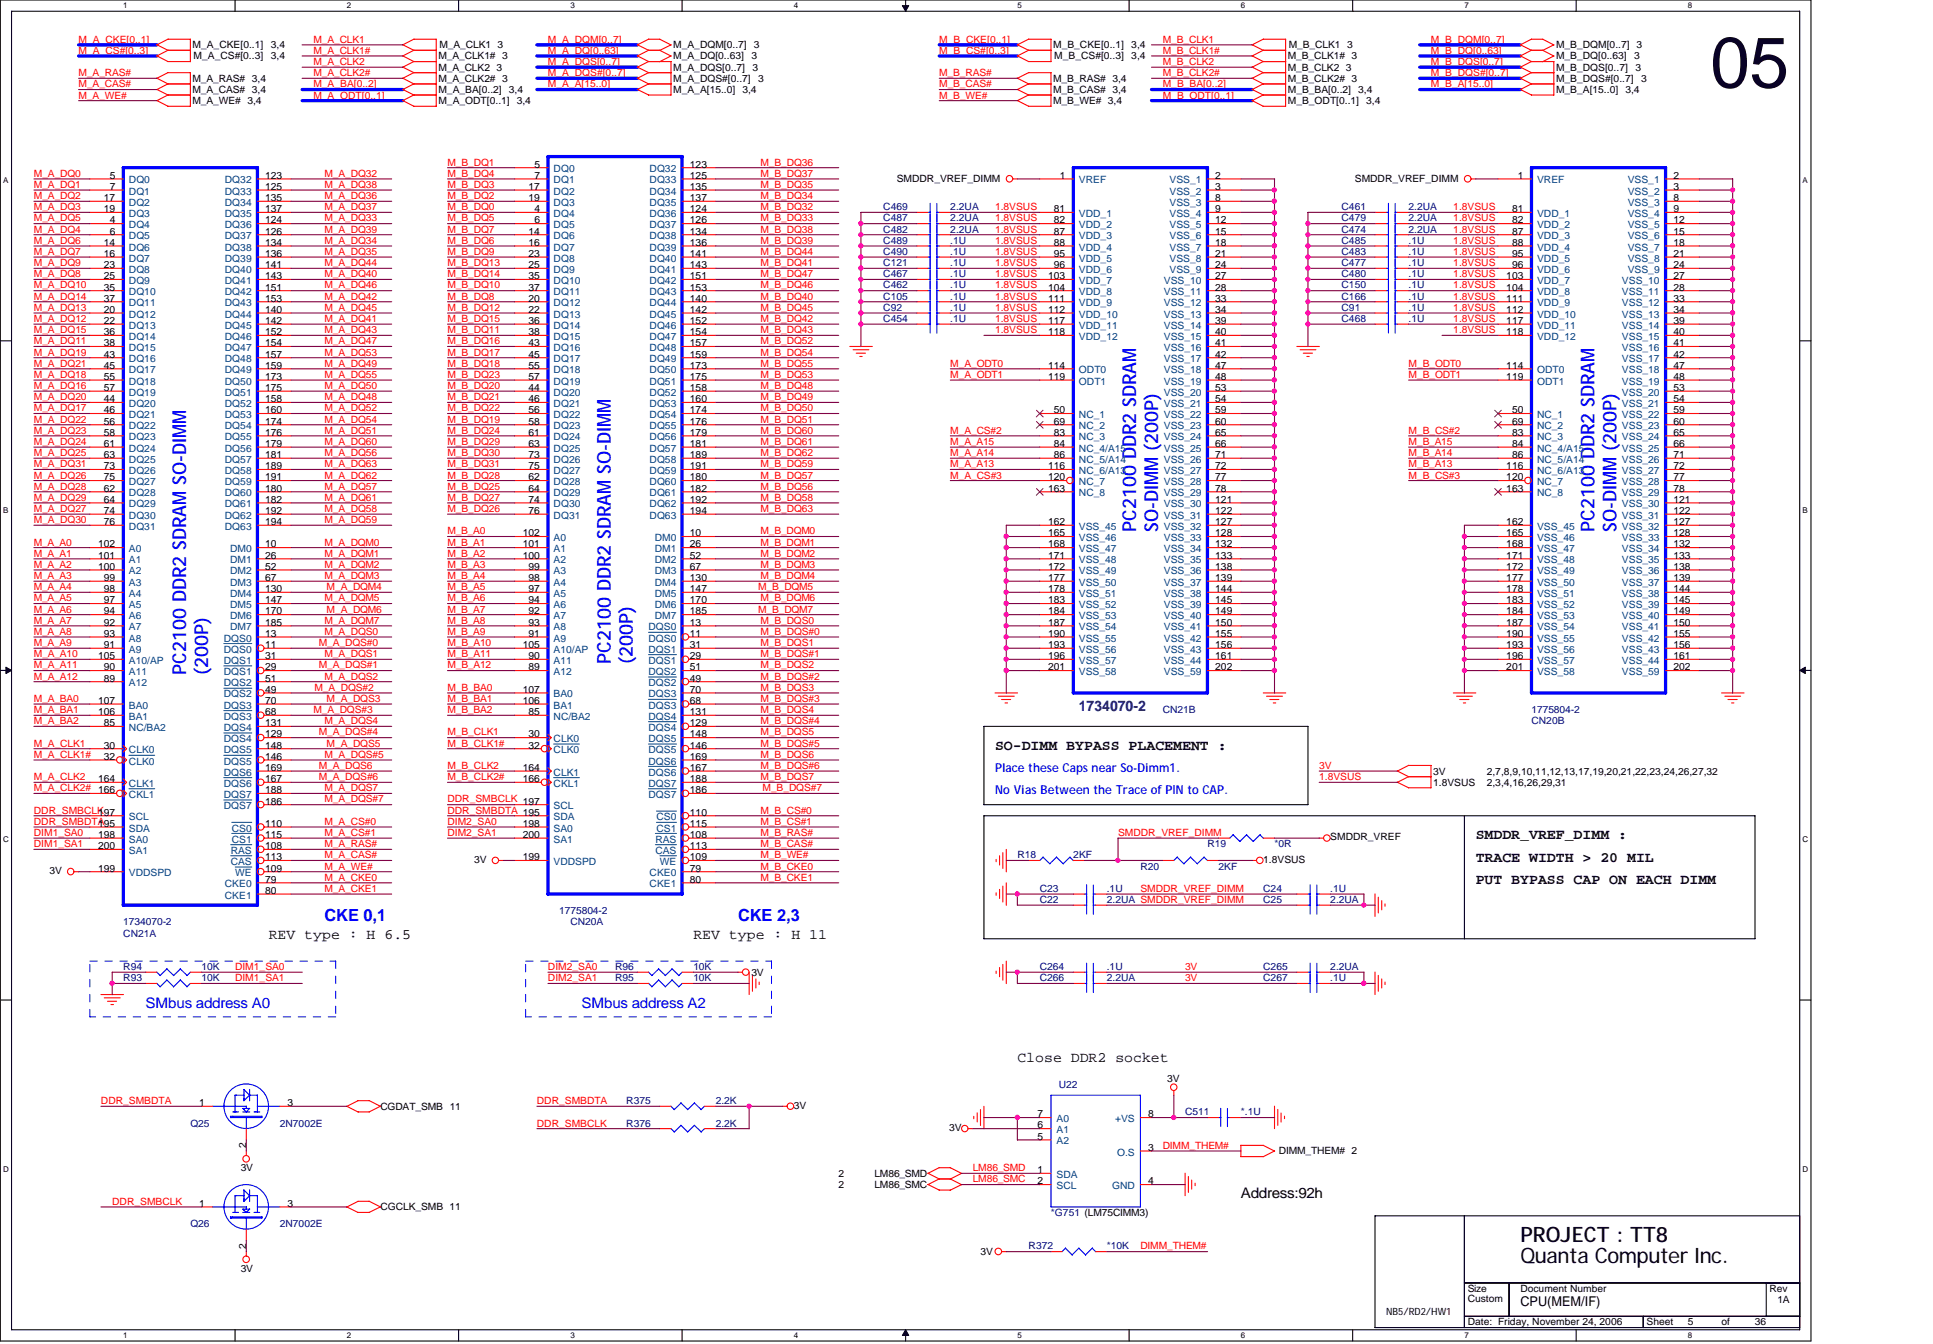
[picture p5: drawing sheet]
<svg xmlns="http://www.w3.org/2000/svg" width="262mm" height="182mm" viewBox="0 0 262 182" stroke-linecap="round" stroke-linejoin="round" font-family="sans-serif">
<defs><g id="words">
<text font-size="9.7" x="231.6" y="11.8">05</text>
<g font-size="2.9">
<text x="205.9" y="171">Quanta Computer Inc.</text>
<text x="205.9" y="168.3">PROJECT : TT8</text>
</g>
<g font-size="2.6" fill="#00f">
<text x="153.9" y="72.1" transform="rotate(-90 153.9 72.1)">PC2100 DDR2 SDRAM</text>
<text x="156.8" y="72.1" transform="rotate(-90 156.8 72.1)">SO-DIMM (200P)</text>
<text x="215.9" y="72.1" transform="rotate(-90 215.9 72.1)">PC2100 DDR2 SDRAM</text>
<text x="218.9" y="72.1" transform="rotate(-90 218.9 72.1)">SO-DIMM (200P)</text>
<text x="82.7" y="89.9" transform="rotate(-90 82.7 89.9)">PC2100 DDR2 SDRAM SO-DIMM</text>
<text x="85.7" y="89.9" transform="rotate(-90 85.7 89.9)">(200P)</text>
<text x="25.2" y="91.4" transform="rotate(-90 25.2 91.4)">PC2100 DDR2 SDRAM SO-DIMM</text>
<text x="28.2" y="91.4" transform="rotate(-90 28.2 91.4)">(200P)</text>
</g>
<g font-size="2.3" fill="#00f">
<text x="43.9" y="124.7">CKE 0,1</text>
<text x="99.9" y="124.7">CKE 2,3</text>
</g>
<g font-size="2">
<text x="134.7" y="101.6">SO-DIMM BYPASS PLACEMENT :</text>
<text x="199.8" y="113.7">SMDDR_VREF_DIMM :</text>
<text x="199.8" y="116.7">TRACE WIDTH &gt; 20 MIL</text>
<text x="199.8" y="119.7">PUT BYPASS CAP ON EACH DIMM</text>
<text x="36.4" y="127.2">REV type : H 6.5</text>
<text x="93.9" y="127.2">REV type : H 11</text>
<text x="137.8" y="143.8">Close DDR2 socket</text>
<text x="168" y="162.2">Address:92h</text>
</g>
<text font-size="2" fill="#000080" x="146.1" y="96.3">1734070-2</text>
<g font-size="2" fill="#00f">
<text x="19.7" y="136.5">SMbus address A0</text>
<text x="78.8" y="136.5">SMbus address A2</text>
</g>
<text font-size="1.8" x="205.9" y="176.9">CPU(MEM/IF)</text>
<g font-size="1.7" fill="#00f">
<text x="134.7" y="107.6">No Vias Between the Trace of PIN to CAP.</text>
<text x="134.7" y="104.5">Place these Caps near So-Dimm1.</text>
</g>
<g font-size="1.4" fill="#f00">
<text x="10.6" y="5.8">M_A_CKE[0..1]</text>
<text x="42.4" y="5.8">M_A_CLK1</text>
<text x="74.2" y="5.8">M_A_DQM[0..7]</text>
<text x="127.2" y="5.8">M_B_CKE[0..1]</text>
<text x="157.5" y="5.8">M_B_CLK1</text>
<text x="193.8" y="5.8">M_B_DQM[0..7]</text>
<text x="10.6" y="7.3">M_A_CS#[0..3]</text>
<text x="10.6" y="10.3">M_A_RAS#</text>
<text x="10.6" y="11.8">M_A_CAS#</text>
<text x="42.4" y="8.8">M_A_CLK2</text>
<text x="42.4" y="11.8">M_A_BA[0..2]</text>
<text x="42.4" y="10.3">M_A_CLK2#</text>
<text x="42.4" y="7.3">M_A_CLK1#</text>
<text x="74.2" y="10.3">M_A_DQS#[0..7]</text>
<text x="74.2" y="8.8">M_A_DQS[0..7]</text>
<text x="74.2" y="11.8">M_A_A[15..0]</text>
<text x="74.2" y="7.3">M_A_DQ[0..63]</text>
<text x="127.2" y="7.3">M_B_CS#[0..3]</text>
<text x="127.2" y="10.3">M_B_RAS#</text>
<text x="127.2" y="11.8">M_B_CAS#</text>
<text x="157.5" y="10.3">M_B_CLK2#</text>
<text x="157.5" y="7.3">M_B_CLK1#</text>
<text x="157.5" y="8.8">M_B_CLK2</text>
<text x="157.5" y="11.8">M_B_BA[0..2]</text>
<text x="193.8" y="10.3">M_B_DQS#[0..7]</text>
<text x="193.8" y="7.3">M_B_DQ[0..63]</text>
<text x="193.8" y="11.8">M_B_A[15..0]</text>
<text x="193.8" y="8.8">M_B_DQS[0..7]</text>
<text x="10.6" y="13.4">M_A_WE#</text>
<text x="42.4" y="13.4">M_A_ODT[0..1]</text>
<text x="127.2" y="13.4">M_B_WE#</text>
<text x="157.5" y="13.4">M_B_ODT[0..1]</text>
<text x="4.6" y="23.9">M_A_DQ0</text>
<text x="43.9" y="23.9">M_A_DQ32</text>
<text x="60.6" y="23.9">M_B_DQ4</text>
<text x="60.6" y="22.4">M_B_DQ1</text>
<text x="103" y="22.4">M_B_DQ36</text>
<text x="103" y="23.9">M_B_DQ37</text>
<text x="4.6" y="27">M_A_DQ2</text>
<text x="4.6" y="28.5">M_A_DQ3</text>
<text x="4.6" y="25.5">M_A_DQ1</text>
<text x="4.6" y="30">M_A_DQ5</text>
<text x="43.9" y="27">M_A_DQ36</text>
<text x="43.9" y="25.5">M_A_DQ38</text>
<text x="43.9" y="30">M_A_DQ33</text>
<text x="43.9" y="28.5">M_A_DQ37</text>
<text x="60.6" y="27">M_B_DQ2</text>
<text x="60.6" y="25.5">M_B_DQ3</text>
<text x="60.6" y="30">M_B_DQ5</text>
<text x="60.6" y="28.5">M_B_DQ0</text>
<text x="103" y="27">M_B_DQ34</text>
<text x="103" y="25.5">M_B_DQ35</text>
<text x="103" y="28.5">M_B_DQ32</text>
<text x="103" y="30">M_B_DQ33</text>
<text x="134.7" y="28.5">1.8VSUS</text>
<text x="134.7" y="30">1.8VSUS</text>
<text x="196.8" y="30">1.8VSUS</text>
<text x="196.8" y="28.5">1.8VSUS</text>
<text x="4.6" y="33">M_A_DQ6</text>
<text x="4.6" y="31.5">M_A_DQ4</text>
<text x="4.6" y="34.5">M_A_DQ7</text>
<text x="43.9" y="31.5">M_A_DQ39</text>
<text x="43.9" y="34.5">M_A_DQ35</text>
<text x="43.9" y="33">M_A_DQ34</text>
<text x="60.6" y="33">M_B_DQ6</text>
<text x="60.6" y="34.5">M_B_DQ9</text>
<text x="60.6" y="31.5">M_B_DQ7</text>
<text x="103" y="33">M_B_DQ39</text>
<text x="103" y="34.5">M_B_DQ44</text>
<text x="103" y="31.5">M_B_DQ38</text>
<text x="134.7" y="34.5">1.8VSUS</text>
<text x="134.7" y="31.5">1.8VSUS</text>
<text x="134.7" y="33">1.8VSUS</text>
<text x="196.8" y="34.5">1.8VSUS</text>
<text x="196.8" y="31.5">1.8VSUS</text>
<text x="196.8" y="33">1.8VSUS</text>
<text x="4.6" y="40.6">M_A_DQ14</text>
<text x="4.6" y="37.6">M_A_DQ8</text>
<text x="4.6" y="36">M_A_DQ9</text>
<text x="4.6" y="39.1">M_A_DQ10</text>
<text x="43.9" y="36">M_A_DQ44</text>
<text x="43.9" y="39.1">M_A_DQ46</text>
<text x="43.9" y="37.6">M_A_DQ40</text>
<text x="43.9" y="40.6">M_A_DQ42</text>
<text x="60.6" y="39.1">M_B_DQ10</text>
<text x="60.6" y="37.6">M_B_DQ14</text>
<text x="60.6" y="36">M_B_DQ13</text>
<text x="60.6" y="40.6">M_B_DQ8</text>
<text x="103" y="37.6">M_B_DQ47</text>
<text x="103" y="39.1">M_B_DQ46</text>
<text x="103" y="36">M_B_DQ41</text>
<text x="103" y="40.6">M_B_DQ40</text>
<text x="134.7" y="36">1.8VSUS</text>
<text x="134.7" y="39.1">1.8VSUS</text>
<text x="134.7" y="37.6">1.8VSUS</text>
<text x="134.7" y="40.6">1.8VSUS</text>
<text x="196.8" y="40.6">1.8VSUS</text>
<text x="196.8" y="39.1">1.8VSUS</text>
<text x="196.8" y="36">1.8VSUS</text>
<text x="196.8" y="37.6">1.8VSUS</text>
<text x="4.6" y="42.1">M_A_DQ13</text>
<text x="4.6" y="46.7">M_A_DQ11</text>
<text x="4.6" y="43.6">M_A_DQ12</text>
<text x="4.6" y="45.1">M_A_DQ15</text>
<text x="43.9" y="45.1">M_A_DQ43</text>
<text x="43.9" y="43.6">M_A_DQ41</text>
<text x="43.9" y="46.7">M_A_DQ47</text>
<text x="43.9" y="42.1">M_A_DQ45</text>
<text x="60.6" y="46.7">M_B_DQ16</text>
<text x="60.6" y="43.6">M_B_DQ15</text>
<text x="60.6" y="42.1">M_B_DQ12</text>
<text x="60.6" y="45.1">M_B_DQ11</text>
<text x="103" y="46.7">M_B_DQ52</text>
<text x="103" y="42.1">M_B_DQ45</text>
<text x="103" y="43.6">M_B_DQ42</text>
<text x="103" y="45.1">M_B_DQ43</text>
<text x="134.7" y="45.1">1.8VSUS</text>
<text x="134.7" y="43.6">1.8VSUS</text>
<text x="134.7" y="42.1">1.8VSUS</text>
<text x="196.8" y="45.1">1.8VSUS</text>
<text x="196.8" y="43.6">1.8VSUS</text>
<text x="196.8" y="42.1">1.8VSUS</text>
<text x="4.6" y="51.2">M_A_DQ18</text>
<text x="4.6" y="52.7">M_A_DQ16</text>
<text x="4.6" y="48.2">M_A_DQ19</text>
<text x="4.6" y="49.7">M_A_DQ21</text>
<text x="43.9" y="49.7">M_A_DQ49</text>
<text x="43.9" y="48.2">M_A_DQ53</text>
<text x="43.9" y="52.7">M_A_DQ50</text>
<text x="43.9" y="51.2">M_A_DQ55</text>
<text x="60.6" y="51.2">M_B_DQ23</text>
<text x="60.6" y="48.2">M_B_DQ17</text>
<text x="60.6" y="52.7">M_B_DQ20</text>
<text x="60.6" y="49.7">M_B_DQ18</text>
<text x="103" y="52.7">M_B_DQ48</text>
<text x="103" y="48.2">M_B_DQ54</text>
<text x="103" y="49.7">M_B_DQ55</text>
<text x="103" y="51.2">M_B_DQ53</text>
<text x="128.7" y="51.2">M_A_ODT1</text>
<text x="128.7" y="49.7">M_A_ODT0</text>
<text x="190.8" y="49.7">M_B_ODT0</text>
<text x="190.8" y="51.2">M_B_ODT1</text>
<text x="4.6" y="58.8">M_A_DQ23</text>
<text x="4.6" y="55.7">M_A_DQ17</text>
<text x="4.6" y="57.2">M_A_DQ22</text>
<text x="4.6" y="54.2">M_A_DQ20</text>
<text x="43.9" y="55.7">M_A_DQ52</text>
<text x="43.9" y="58.8">M_A_DQ51</text>
<text x="43.9" y="54.2">M_A_DQ48</text>
<text x="43.9" y="57.2">M_A_DQ54</text>
<text x="60.6" y="55.7">M_B_DQ22</text>
<text x="60.6" y="58.8">M_B_DQ24</text>
<text x="60.6" y="57.2">M_B_DQ19</text>
<text x="60.6" y="54.2">M_B_DQ21</text>
<text x="103" y="55.7">M_B_DQ50</text>
<text x="103" y="57.2">M_B_DQ51</text>
<text x="103" y="58.8">M_B_DQ60</text>
<text x="103" y="54.2">M_B_DQ49</text>
<text x="128.7" y="58.8">M_A_CS#2</text>
<text x="190.8" y="58.8">M_B_CS#2</text>
<text x="4.6" y="61.8">M_A_DQ25</text>
<text x="4.6" y="63.3">M_A_DQ31</text>
<text x="4.6" y="60.3">M_A_DQ24</text>
<text x="4.6" y="64.8">M_A_DQ26</text>
<text x="43.9" y="64.8">M_A_DQ62</text>
<text x="43.9" y="63.3">M_A_DQ63</text>
<text x="43.9" y="60.3">M_A_DQ60</text>
<text x="43.9" y="61.8">M_A_DQ56</text>
<text x="60.6" y="60.3">M_B_DQ29</text>
<text x="60.6" y="64.8">M_B_DQ28</text>
<text x="60.6" y="61.8">M_B_DQ30</text>
<text x="60.6" y="63.3">M_B_DQ31</text>
<text x="103" y="63.3">M_B_DQ59</text>
<text x="103" y="60.3">M_B_DQ61</text>
<text x="103" y="64.8">M_B_DQ57</text>
<text x="103" y="61.8">M_B_DQ62</text>
<text x="128.7" y="63.3">M_A_A13</text>
<text x="128.7" y="61.8">M_A_A14</text>
<text x="128.7" y="60.3">M_A_A15</text>
<text x="128.7" y="64.8">M_A_CS#3</text>
<text x="190.8" y="63.3">M_B_A13</text>
<text x="190.8" y="61.8">M_B_A14</text>
<text x="190.8" y="60.3">M_B_A15</text>
<text x="190.8" y="64.8">M_B_CS#3</text>
<text x="4.6" y="66.3">M_A_DQ28</text>
<text x="4.6" y="69.3">M_A_DQ27</text>
<text x="4.6" y="67.8">M_A_DQ29</text>
<text x="4.6" y="70.9">M_A_DQ30</text>
<text x="43.9" y="66.3">M_A_DQ57</text>
<text x="43.9" y="70.9">M_A_DQ59</text>
<text x="43.9" y="67.8">M_A_DQ61</text>
<text x="43.9" y="69.3">M_A_DQ58</text>
<text x="60.6" y="69.3">M_B_DQ26</text>
<text x="60.6" y="67.8">M_B_DQ27</text>
<text x="60.6" y="66.3">M_B_DQ25</text>
<text x="103" y="67.8">M_B_DQ58</text>
<text x="103" y="66.3">M_B_DQ56</text>
<text x="103" y="69.3">M_B_DQ63</text>
<text x="4.6" y="76.9">M_A_A2</text>
<text x="4.6" y="73.9">M_A_A0</text>
<text x="4.6" y="75.4">M_A_A1</text>
<text x="43.9" y="73.9">M_A_DQM0</text>
<text x="43.9" y="75.4">M_A_DQM1</text>
<text x="43.9" y="76.9">M_A_DQM2</text>
<text x="60.6" y="73.9">M_B_A1</text>
<text x="60.6" y="76.9">M_B_A3</text>
<text x="60.6" y="75.4">M_B_A2</text>
<text x="60.6" y="72.4">M_B_A0</text>
<text x="103" y="76.9">M_B_DQM3</text>
<text x="103" y="72.4">M_B_DQM0</text>
<text x="103" y="73.9">M_B_DQM1</text>
<text x="103" y="75.4">M_B_DQM2</text>
<text x="4.6" y="83">M_A_A6</text>
<text x="4.6" y="79.9">M_A_A4</text>
<text x="4.6" y="81.4">M_A_A5</text>
<text x="4.6" y="78.4">M_A_A3</text>
<text x="43.9" y="78.4">M_A_DQM3</text>
<text x="43.9" y="81.4">M_A_DQM5</text>
<text x="44.2" y="83">M_A_DQM6</text>
<text x="44.2" y="79.9">M_A_DQM4</text>
<text x="60.6" y="78.4">M_B_A4</text>
<text x="60.6" y="81.4">M_B_A6</text>
<text x="60.6" y="83">M_B_A7</text>
<text x="60.6" y="79.9">M_B_A5</text>
<text x="102.7" y="79.9">M_B_DQM5</text>
<text x="102.7" y="83">M_B_DQM7</text>
<text x="103" y="81.4">M_B_DQM6</text>
<text x="103" y="78.4">M_B_DQM4</text>
<text x="4.6" y="89">M_A_A10</text>
<text x="4.6" y="87.5">M_A_A9</text>
<text x="4.6" y="84.5">M_A_A7</text>
<text x="4.6" y="86">M_A_A8</text>
<text x="43.2" y="87.5">M_A_DQS#0</text>
<text x="43.9" y="84.5">M_A_DQM7</text>
<text x="43.9" y="86">M_A_DQS0</text>
<text x="43.9" y="89">M_A_DQS1</text>
<text x="60.6" y="86">M_B_A9</text>
<text x="60.6" y="89">M_B_A11</text>
<text x="60.6" y="84.5">M_B_A8</text>
<text x="60.6" y="87.5">M_B_A10</text>
<text x="103" y="84.5">M_B_DQS0</text>
<text x="103" y="86">M_B_DQS#0</text>
<text x="103" y="87.5">M_B_DQS1</text>
<text x="103" y="89">M_B_DQS#1</text>
<text x="4.6" y="90.5">M_A_A11</text>
<text x="4.6" y="92.1">M_A_A12</text>
<text x="4.6" y="95.1">M_A_BA0</text>
<text x="42.6" y="93.6">M_A_DQS#2</text>
<text x="43.2" y="90.5">M_A_DQS#1</text>
<text x="43.9" y="92.1">M_A_DQS2</text>
<text x="44.2" y="95.1">M_A_DQS3</text>
<text x="60.6" y="95.1">M_B_BA1</text>
<text x="60.6" y="90.5">M_B_A12</text>
<text x="60.6" y="93.6">M_B_BA0</text>
<text x="103" y="90.5">M_B_DQS2</text>
<text x="103" y="93.6">M_B_DQS3</text>
<text x="103" y="92.1">M_B_DQS#2</text>
<text x="103" y="95.1">M_B_DQS#3</text>
<text x="4.6" y="96.6">M_A_BA1</text>
<text x="4.6" y="101.1">M_A_CLK1</text>
<text x="4.6" y="98.1">M_A_BA2</text>
<text x="42.4" y="96.6">M_A_DQS#3</text>
<text x="43.2" y="99.6">M_A_DQS#4</text>
<text x="43.9" y="98.1">M_A_DQS4</text>
<text x="44.2" y="101.1">M_A_DQS5</text>
<text x="60.6" y="101.1">M_B_CLK1#</text>
<text x="60.6" y="96.6">M_B_BA2</text>
<text x="60.6" y="99.6">M_B_CLK1</text>
<text x="103" y="99.6">M_B_DQS5</text>
<text x="103" y="101.1">M_B_DQS#5</text>
<text x="103" y="96.6">M_B_DQS4</text>
<text x="103" y="98.1">M_B_DQS#4</text>
<text x="4.6" y="102.6">M_A_CLK1#</text>
<text x="4.6" y="105.7">M_A_CLK2</text>
<text x="4.6" y="107.2">M_A_CLK2# 166</text>
<text x="43.2" y="104.2">M_A_DQS6</text>
<text x="43.2" y="105.7">M_A_DQS#6</text>
<text x="43.9" y="102.6">M_A_DQS#5</text>
<text x="43.9" y="107.2">M_A_DQS7</text>
<text x="60.6" y="104.2">M_B_CLK2</text>
<text x="60.6" y="105.7">M_B_CLK2#</text>
<text x="103" y="104.2">M_B_DQS#6</text>
<text x="103" y="102.6">M_B_DQS6</text>
<text x="103" y="105.7">M_B_DQS7</text>
<text x="103.3" y="107.2">M_B_DQS#7</text>
<text x="178.6" y="105.7">1.8VSUS</text>
<text x="178.6" y="104.2">3V</text>
<text x="4.6" y="110.2">DDR_SMBCLK</text>
<text x="4.6" y="113.2">DIM1_SA0</text>
<text x="4.6" y="111.7">DDR_SMBDTA</text>
<text x="43.9" y="108.7">M_A_DQS#7</text>
<text x="43.9" y="113.2">M_A_CS#1</text>
<text x="43.9" y="111.7">M_A_CS#0</text>
<text x="60.6" y="108.7">DDR_SMBCLK 197</text>
<text x="60.6" y="110.2">DDR_SMBDTA 195</text>
<text x="60.6" y="111.7">DIM2_SA0</text>
<text x="60.6" y="113.2">DIM2_SA1</text>
<text x="103" y="111.7">M_B_CS#1</text>
<text x="103" y="113.2">M_B_RAS#</text>
<text x="103" y="110.2">M_B_CS#0</text>
<text x="151.4" y="113.2">SMDDR_VREF_DIMM</text>
<text x="4.6" y="114.7">DIM1_SA1</text>
<text x="43.9" y="114.7">M_A_RAS#</text>
<text x="43.9" y="119.3">M_A_CKE0</text>
<text x="43.9" y="117.8">M_A_WE#</text>
<text x="43.9" y="116.3">M_A_CAS#</text>
<text x="103" y="119.3">M_B_CKE1</text>
<text x="103" y="117.8">M_B_CKE0</text>
<text x="103" y="116.3">M_B_WE#</text>
<text x="103" y="114.7">M_B_CAS#</text>
<text x="43.9" y="120.8">M_A_CKE1</text>
<text x="154.4" y="120.8">SMDDR_VREF_DIMM</text>
<text x="31.8" y="131.4">DIM1_SA0</text>
<text x="74.2" y="131.4">DIM2_SA0</text>
<text x="160.5" y="131.4">3V</text>
<text x="31.8" y="132.9">DIM1_SA1</text>
<text x="74.2" y="132.9">DIM2_SA1</text>
<text x="160.5" y="132.9">3V</text>
<text x="13.7" y="149.6">DDR_SMBDTA</text>
<text x="72.7" y="149.6">DDR_SMBDTA</text>
<text x="72.7" y="152.6">DDR_SMBCLK</text>
<text x="157.5" y="155.6">DIMM_THEM#</text>
<text x="131.7" y="160.1">LM86_SMC</text>
<text x="131.7" y="158.6">LM86_SMD</text>
<text x="15.2" y="163.2">DDR_SMBCLK</text>
<text x="154.4" y="169.2">DIMM_THEM#</text>
</g>
<g font-size="1.4">
<text x="26.1" y="6.5">M_A_CKE[0..1]</text>
<text x="26.1" y="11.1">M_A_RAS# 3,4</text>
<text x="26.2" y="8">M_A_CS#[0..3]</text>
<text x="36.7" y="8">3,4</text>
<text x="36.7" y="6.5">3,4</text>
<text x="59.4" y="11.1">M_A_CLK2# 3</text>
<text x="59.4" y="8">M_A_CLK1# 3</text>
<text x="59.4" y="9.6">M_A_CLK2 3</text>
<text x="59.5" y="6.5">M_A_CLK1 3</text>
<text x="91.2" y="6.5">M_A_DQM[0..7] 3</text>
<text x="91.2" y="9.6">M_A_DQS[0..7]</text>
<text x="91.2" y="11.1">M_A_DQS#[0..7]</text>
<text x="91.2" y="8">M_A_DQ[0..63]</text>
<text x="101.7" y="8">3</text>
<text x="101.9" y="9.6">3</text>
<text x="102.7" y="11.1">3</text>
<text x="142.6" y="6.5">M_B_CKE[0..1]</text>
<text x="142.6" y="11.1">M_B_RAS# 3,4</text>
<text x="142.8" y="8">M_B_CS#[0..3]</text>
<text x="153.2" y="8">3,4</text>
<text x="153.2" y="6.5">3,4</text>
<text x="174.4" y="9.6">M_B_CLK2 3</text>
<text x="174.4" y="11.1">M_B_CLK2# 3</text>
<text x="174.4" y="8">M_B_CLK1# 3</text>
<text x="174.5" y="6.5">M_B_CLK1 3</text>
<text x="210.7" y="6.5">M_B_DQM[0..7] 3</text>
<text x="210.7" y="11.1">M_B_DQS#[0..7]</text>
<text x="210.7" y="8">M_B_DQ[0..63]</text>
<text x="210.7" y="9.6">M_B_DQS[0..7]</text>
<text x="221.3" y="8">3</text>
<text x="221.5" y="9.6">3</text>
<text x="222.2" y="11.1">3</text>
<text x="26.1" y="14.1">M_A_WE# 3,4</text>
<text x="26.1" y="12.6">M_A_CAS# 3,4</text>
<text x="59.4" y="14.1">M_A_ODT[0..1] 3,4</text>
<text x="59.4" y="12.6">M_A_BA[0..2]</text>
<text x="68.9" y="12.6">3,4</text>
<text x="91.2" y="12.6">M_A_A[15..0]</text>
<text x="100.5" y="12.6">3,4</text>
<text x="142.6" y="14.1">M_B_WE# 3,4</text>
<text x="142.6" y="12.6">M_B_CAS# 3,4</text>
<text x="174.4" y="14.1">M_B_ODT[0..1] 3,4</text>
<text x="174.4" y="12.6">M_B_BA[0..2]</text>
<text x="183.9" y="12.6">3,4</text>
<text x="210.7" y="12.6">M_B_A[15..0]</text>
<text x="220.1" y="12.6">3,4</text>
<text x="72.4" y="22.7">5</text>
<text x="93.4" y="22.7">123</text>
<text x="14.1" y="27.2">17</text>
<text x="14.1" y="28.7">19</text>
<text x="14.9" y="24.2">5</text>
<text x="14.9" y="25.7">7</text>
<text x="35.9" y="27.2">135</text>
<text x="35.9" y="24.2">123</text>
<text x="35.9" y="25.7">125</text>
<text x="35.9" y="28.7">137</text>
<text x="71.6" y="25.7">17</text>
<text x="71.6" y="27.2">19</text>
<text x="72.4" y="24.2">7</text>
<text x="72.4" y="28.7">4</text>
<text x="93.4" y="25.7">135</text>
<text x="93.4" y="28.7">124</text>
<text x="93.4" y="24.2">125</text>
<text x="93.4" y="27.2">137</text>
<text x="121.4" y="24.7">SMDDR_VREF_DIMM</text>
<text x="142.7" y="28.7">81</text>
<text x="143.5" y="24.2">1</text>
<text x="164.6" y="24.2">2</text>
<text x="164.6" y="25.7">3</text>
<text x="164.6" y="27.2">8</text>
<text x="164.6" y="28.7">9</text>
<text x="183.5" y="24.7">SMDDR_VREF_DIMM</text>
<text x="204.8" y="28.7">81</text>
<text x="205.5" y="24.2">1</text>
<text x="226.6" y="24.2">2</text>
<text x="226.6" y="25.7">3</text>
<text x="226.6" y="27.2">8</text>
<text x="226.6" y="28.7">9</text>
<text x="14.1" y="33.3">14</text>
<text x="14.1" y="34.8">16</text>
<text x="14.9" y="31.8">6</text>
<text x="14.9" y="30.3">4</text>
<text x="35.9" y="34.8">136</text>
<text x="35.9" y="33.3">134</text>
<text x="35.9" y="30.3">124</text>
<text x="35.9" y="31.8">126</text>
<text x="71.6" y="31.8">14</text>
<text x="71.6" y="34.8">23</text>
<text x="71.6" y="33.3">16</text>
<text x="72.4" y="30.3">6</text>
<text x="93.4" y="33.3">136</text>
<text x="93.4" y="34.8">141</text>
<text x="93.4" y="31.8">134</text>
<text x="93.4" y="30.3">126</text>
<text x="142.7" y="30.3">82</text>
<text x="142.7" y="31.8">87</text>
<text x="142.7" y="33.3">88</text>
<text x="142.7" y="34.8">95</text>
<text x="164.6" y="30.3">12</text>
<text x="164.6" y="31.8">15</text>
<text x="164.6" y="33.3">18</text>
<text x="164.6" y="34.8">21</text>
<text x="204.8" y="30.3">82</text>
<text x="204.8" y="31.8">87</text>
<text x="204.8" y="33.3">88</text>
<text x="204.8" y="34.8">95</text>
<text x="226.6" y="30.3">12</text>
<text x="226.6" y="31.8">15</text>
<text x="226.6" y="33.3">18</text>
<text x="226.6" y="34.8">21</text>
<text x="14.1" y="36.3">23</text>
<text x="14.1" y="37.8">25</text>
<text x="14.1" y="39.3">35</text>
<text x="14.1" y="40.9">37</text>
<text x="35.9" y="36.3">141</text>
<text x="35.9" y="39.3">151</text>
<text x="35.9" y="40.9">153</text>
<text x="35.9" y="37.8">143</text>
<text x="71.6" y="40.9">20</text>
<text x="71.6" y="36.3">25</text>
<text x="71.6" y="37.8">35</text>
<text x="71.6" y="39.3">37</text>
<text x="93.4" y="40.9">140</text>
<text x="93.4" y="37.8">151</text>
<text x="93.4" y="39.3">153</text>
<text x="93.4" y="36.3">143</text>
<text x="141.9" y="37.8">103</text>
<text x="141.9" y="39.3">104</text>
<text x="141.9" y="40.9">111</text>
<text x="142.7" y="36.3">96</text>
<text x="164.6" y="36.3">24</text>
<text x="164.6" y="37.8">27</text>
<text x="164.6" y="39.3">28</text>
<text x="164.6" y="40.9">33</text>
<text x="204" y="37.8">103</text>
<text x="204" y="39.3">104</text>
<text x="204" y="40.9">111</text>
<text x="204.8" y="36.3">96</text>
<text x="226.6" y="36.3">24</text>
<text x="226.6" y="37.8">27</text>
<text x="226.6" y="39.3">28</text>
<text x="226.6" y="40.9">33</text>
<text x="14.1" y="42.4">20</text>
<text x="14.1" y="43.9">22</text>
<text x="14.1" y="45.4">36</text>
<text x="14.1" y="46.9">38</text>
<text x="35.9" y="42.4">140</text>
<text x="35.9" y="43.9">142</text>
<text x="35.9" y="45.4">152</text>
<text x="35.9" y="46.9">154</text>
<text x="71.6" y="46.9">43</text>
<text x="71.6" y="42.4">22</text>
<text x="71.6" y="43.9">36</text>
<text x="71.6" y="45.4">38</text>
<text x="93.4" y="42.4">142</text>
<text x="93.4" y="43.9">152</text>
<text x="93.4" y="45.4">154</text>
<text x="93.4" y="46.9">157</text>
<text x="141.9" y="42.4">112</text>
<text x="141.9" y="43.9">117</text>
<text x="141.9" y="45.4">118</text>
<text x="164.6" y="42.4">34</text>
<text x="164.6" y="43.9">39</text>
<text x="164.6" y="45.4">40</text>
<text x="164.6" y="46.9">41</text>
<text x="204" y="42.4">112</text>
<text x="204" y="43.9">117</text>
<text x="204" y="45.4">118</text>
<text x="226.6" y="42.4">34</text>
<text x="226.6" y="43.9">39</text>
<text x="226.6" y="45.4">40</text>
<text x="226.6" y="46.9">41</text>
<text x="14.1" y="48.4">43</text>
<text x="14.1" y="51.5">55</text>
<text x="14.1" y="49.9">45</text>
<text x="14.1" y="53">57</text>
<text x="35.9" y="53">175</text>
<text x="35.9" y="48.4">157</text>
<text x="35.9" y="49.9">159</text>
<text x="35.9" y="51.5">173</text>
<text x="71.6" y="53">44</text>
<text x="71.6" y="49.9">55</text>
<text x="71.6" y="48.4">45</text>
<text x="71.6" y="51.5">57</text>
<text x="93.4" y="51.5">175</text>
<text x="93.4" y="53">158</text>
<text x="93.4" y="48.4">159</text>
<text x="93.4" y="49.9">173</text>
<text x="141.9" y="49.9">114</text>
<text x="141.9" y="51.5">119</text>
<text x="164.6" y="48.4">42</text>
<text x="164.6" y="49.9">47</text>
<text x="164.6" y="51.5">48</text>
<text x="164.6" y="53">53</text>
<text x="204" y="49.9">114</text>
<text x="204" y="51.5">119</text>
<text x="226.6" y="48.4">42</text>
<text x="226.6" y="49.9">47</text>
<text x="226.6" y="51.5">48</text>
<text x="226.6" y="53">53</text>
<text x="14.1" y="54.5">44</text>
<text x="14.1" y="57.5">56</text>
<text x="14.1" y="56">46</text>
<text x="14.1" y="59">58</text>
<text x="35.9" y="59">176</text>
<text x="35.9" y="54.5">158</text>
<text x="35.9" y="56">160</text>
<text x="35.9" y="57.5">174</text>
<text x="71.6" y="56">56</text>
<text x="71.6" y="59">61</text>
<text x="71.6" y="54.5">46</text>
<text x="71.6" y="57.5">58</text>
<text x="93.4" y="57.5">176</text>
<text x="93.4" y="54.5">160</text>
<text x="93.4" y="59">179</text>
<text x="93.4" y="56">174</text>
<text x="142.7" y="56">50</text>
<text x="142.7" y="57.5">69</text>
<text x="142.7" y="59">83</text>
<text x="164.6" y="54.5">54</text>
<text x="164.6" y="56">59</text>
<text x="164.6" y="57.5">60</text>
<text x="164.6" y="59">65</text>
<text x="204.8" y="56">50</text>
<text x="204.8" y="57.5">69</text>
<text x="204.8" y="59">83</text>
<text x="226.6" y="54.5">54</text>
<text x="226.6" y="56">59</text>
<text x="226.6" y="57.5">60</text>
<text x="226.6" y="59">65</text>
<text x="14.1" y="60.5">61</text>
<text x="14.1" y="63.6">73</text>
<text x="14.1" y="62">63</text>
<text x="14.1" y="65.1">75</text>
<text x="35.9" y="62">181</text>
<text x="35.9" y="63.6">189</text>
<text x="35.9" y="60.5">179</text>
<text x="35.9" y="65.1">191</text>
<text x="71.6" y="65.1">62</text>
<text x="71.6" y="62">73</text>
<text x="71.6" y="60.5">63</text>
<text x="71.6" y="63.6">75</text>
<text x="93.4" y="60.5">181</text>
<text x="93.4" y="62">189</text>
<text x="93.4" y="63.6">191</text>
<text x="93.4" y="65.1">180</text>
<text x="141.9" y="63.6">116</text>
<text x="141.9" y="65.1">120</text>
<text x="142.7" y="60.5">84</text>
<text x="142.7" y="62">86</text>
<text x="164.6" y="60.5">66</text>
<text x="164.6" y="62">71</text>
<text x="164.6" y="63.6">72</text>
<text x="164.6" y="65.1">77</text>
<text x="204" y="63.6">116</text>
<text x="204" y="65.1">120</text>
<text x="204.8" y="60.5">84</text>
<text x="204.8" y="62">86</text>
<text x="226.6" y="60.5">66</text>
<text x="226.6" y="62">71</text>
<text x="226.6" y="63.6">72</text>
<text x="226.6" y="65.1">77</text>
<text x="14.1" y="66.6">62</text>
<text x="14.1" y="69.6">74</text>
<text x="14.1" y="68.1">64</text>
<text x="14.1" y="71.1">76</text>
<text x="35.9" y="68.1">182</text>
<text x="35.9" y="71.1">194</text>
<text x="35.9" y="66.6">180</text>
<text x="35.9" y="69.6">192</text>
<text x="71.6" y="68.1">74</text>
<text x="71.6" y="66.6">64</text>
<text x="71.6" y="69.6">76</text>
<text x="93.4" y="66.6">182</text>
<text x="93.4" y="69.6">194</text>
<text x="93.4" y="68.1">192</text>
<text x="141.9" y="71.1">162</text>
<text x="141.9" y="66.6">163</text>
<text x="164.6" y="66.6">78</text>
<text x="164.6" y="68.1">121</text>
<text x="164.6" y="69.6">122</text>
<text x="164.6" y="71.1">127</text>
<text x="204" y="71.1">162</text>
<text x="204" y="66.6">163</text>
<text x="226.6" y="66.6">78</text>
<text x="226.6" y="68.1">121</text>
<text x="226.6" y="69.6">122</text>
<text x="226.6" y="71.1">127</text>
<text x="13.3" y="74.1">102</text>
<text x="13.3" y="75.7">101</text>
<text x="13.3" y="77.2">100</text>
<text x="35.9" y="75.7">26</text>
<text x="35.9" y="74.1">10</text>
<text x="35.9" y="77.2">52</text>
<text x="70.8" y="72.6">102</text>
<text x="70.8" y="74.1">101</text>
<text x="70.8" y="75.7">100</text>
<text x="71.6" y="77.2">99</text>
<text x="93.4" y="77.2">67</text>
<text x="93.4" y="74.1">26</text>
<text x="93.4" y="72.6">10</text>
<text x="93.4" y="75.7">52</text>
<text x="141.9" y="72.6">165</text>
<text x="141.9" y="74.1">168</text>
<text x="141.9" y="75.7">171</text>
<text x="141.9" y="77.2">172</text>
<text x="164.6" y="72.6">128</text>
<text x="164.6" y="74.1">132</text>
<text x="164.6" y="75.7">133</text>
<text x="164.6" y="77.2">138</text>
<text x="204" y="72.6">165</text>
<text x="204" y="74.1">168</text>
<text x="204" y="75.7">171</text>
<text x="204" y="77.2">172</text>
<text x="226.6" y="72.6">128</text>
<text x="226.6" y="74.1">132</text>
<text x="226.6" y="75.7">133</text>
<text x="226.6" y="77.2">138</text>
<text x="14.1" y="78.7">99</text>
<text x="14.1" y="81.7">97</text>
<text x="14.1" y="80.2">98</text>
<text x="14.1" y="83.2">94</text>
<text x="35.9" y="78.7">67</text>
<text x="35.9" y="80.2">130</text>
<text x="35.9" y="83.2">170</text>
<text x="35.9" y="81.7">147</text>
<text x="71.6" y="80.2">97</text>
<text x="71.6" y="78.7">98</text>
<text x="71.6" y="83.2">92</text>
<text x="71.6" y="81.7">94</text>
<text x="93.4" y="78.7">130</text>
<text x="93.4" y="81.7">170</text>
<text x="93.4" y="80.2">147</text>
<text x="93.4" y="83.2">185</text>
<text x="141.9" y="78.7">177</text>
<text x="141.9" y="80.2">178</text>
<text x="141.9" y="81.7">183</text>
<text x="141.9" y="83.2">184</text>
<text x="164.6" y="78.7">139</text>
<text x="164.6" y="80.2">144</text>
<text x="164.6" y="81.7">145</text>
<text x="164.6" y="83.2">149</text>
<text x="204" y="78.7">177</text>
<text x="204" y="80.2">178</text>
<text x="204" y="81.7">183</text>
<text x="204" y="83.2">184</text>
<text x="226.6" y="78.7">139</text>
<text x="226.6" y="80.2">144</text>
<text x="226.6" y="81.7">145</text>
<text x="226.6" y="83.2">149</text>
<text x="13.3" y="89.3">105</text>
<text x="14.1" y="86.3">93</text>
<text x="14.1" y="84.8">92</text>
<text x="14.1" y="87.8">91</text>
<text x="35.9" y="87.8">11</text>
<text x="35.9" y="89.3">31</text>
<text x="35.9" y="86.3">13</text>
<text x="35.9" y="84.8">185</text>
<text x="70.8" y="87.8">105</text>
<text x="71.6" y="84.8">93</text>
<text x="71.6" y="86.3">91</text>
<text x="71.6" y="89.3">90</text>
<text x="93.4" y="86.3">11</text>
<text x="93.4" y="89.3">29</text>
<text x="93.4" y="87.8">31</text>
<text x="93.4" y="84.8">13</text>
<text x="141.9" y="84.8">187</text>
<text x="141.9" y="86.3">190</text>
<text x="141.9" y="87.8">193</text>
<text x="141.9" y="89.3">196</text>
<text x="164.6" y="84.8">150</text>
<text x="164.6" y="86.3">155</text>
<text x="164.6" y="87.8">156</text>
<text x="164.6" y="89.3">161</text>
<text x="204" y="84.8">187</text>
<text x="204" y="86.3">190</text>
<text x="204" y="87.8">193</text>
<text x="204" y="89.3">196</text>
<text x="226.6" y="84.8">150</text>
<text x="226.6" y="86.3">155</text>
<text x="226.6" y="87.8">156</text>
<text x="226.6" y="89.3">161</text>
<text x="13.3" y="95.3">107</text>
<text x="14.1" y="92.3">89</text>
<text x="14.1" y="90.8">90</text>
<text x="35.9" y="90.8">29</text>
<text x="35.9" y="93.8">49</text>
<text x="35.9" y="95.3">70</text>
<text x="35.9" y="92.3">51</text>
<text x="70.8" y="93.8">107</text>
<text x="70.8" y="95.3">106</text>
<text x="71.6" y="90.8">89</text>
<text x="93.4" y="92.3">49</text>
<text x="93.4" y="95.3">68</text>
<text x="93.4" y="93.8">70</text>
<text x="93.4" y="90.8">51</text>
<text x="141.9" y="90.8">201</text>
<text x="164.6" y="90.8">202</text>
<text x="204" y="90.8">201</text>
<text x="226.6" y="90.8">202</text>
<text x="13.3" y="96.9">106</text>
<text x="14.1" y="101.4">30</text>
<text x="14.1" y="98.4">85</text>
<text x="35.9" y="96.9">68</text>
<text x="35.9" y="99.9">129</text>
<text x="35.9" y="101.4">148</text>
<text x="35.9" y="98.4">131</text>
<text x="71.6" y="99.9">30</text>
<text x="71.6" y="101.4">32</text>
<text x="71.6" y="96.9">85</text>
<text x="93.4" y="98.4">129</text>
<text x="93.4" y="101.4">146</text>
<text x="93.4" y="99.9">148</text>
<text x="93.4" y="96.9">131</text>
<text x="13.3" y="105.9">164</text>
<text x="14.1" y="102.9">32</text>
<text x="35.9" y="102.9">146</text>
<text x="35.9" y="107.4">188</text>
<text x="35.9" y="104.4">169</text>
<text x="35.9" y="105.9">167</text>
<text x="70.8" y="104.4">164</text>
<text x="70.8" y="105.9">166</text>
<text x="93.4" y="105.9">188</text>
<text x="93.4" y="102.9">169</text>
<text x="93.4" y="104.4">167</text>
<text x="93.4" y="107.4">186</text>
<text x="194.1" y="106.4">1.8VSUS</text>
<text x="194.1" y="104.9">3V</text>
<text x="201.3" y="106.4">2,3,4,16,26,29,31</text>
<text x="201.3" y="104.9">2,7,8,9,10,11,12,13,17,19,20,21,22,23,24,26,27,32</text>
<text x="13.3" y="112">195</text>
<text x="13.3" y="110.5">197</text>
<text x="13.3" y="113.5">198</text>
<text x="35.9" y="112">110</text>
<text x="35.9" y="113.5">115</text>
<text x="35.9" y="109">186</text>
<text x="70.8" y="112">198</text>
<text x="70.8" y="113.5">200</text>
<text x="93.4" y="110.5">110</text>
<text x="93.4" y="113.5">108</text>
<text x="93.4" y="112">115</text>
<text x="180.1" y="113.8">SMDDR_VREF</text>
<text x="6.7" y="118.4">3V</text>
<text x="13.3" y="115">200</text>
<text x="13.3" y="118">199</text>
<text x="35.9" y="118">109</text>
<text x="35.9" y="115">108</text>
<text x="35.9" y="116.5">113</text>
<text x="35.9" y="119.5">79</text>
<text x="64.2" y="116.9">3V</text>
<text x="70.8" y="116.5">199</text>
<text x="93.4" y="116.5">109</text>
<text x="93.4" y="115">113</text>
<text x="93.4" y="118">79</text>
<text x="93.4" y="119.5">80</text>
<text x="171.1" y="116.9">1.8VSUS</text>
<text x="35.9" y="121.1">80</text>
<text x="101.7" y="132.1">3V</text>
<text x="27" y="149.8">1</text>
<text x="38.9" y="149.8">3</text>
<text x="158" y="146.5">3V</text>
<text x="33.3" y="155.5" transform="rotate(-90 33.3 155.5)">2</text>
<text x="51.5" y="150.3">CGDAT_SMB 11</text>
<text x="107.5" y="150.2">3V</text>
<text x="128.5" y="153.2">3V</text>
<text x="140.5" y="154.4">5</text>
<text x="140.5" y="152.8">6</text>
<text x="140.5" y="151.3">7</text>
<text x="155.5" y="155.9">3</text>
<text x="155.5" y="151.3">8</text>
<text x="32.6" y="158.6">3V</text>
<text x="113.6" y="160.9">2</text>
<text x="113.6" y="159.4">2</text>
<text x="118.4" y="160.9">LM86_SMC</text>
<text x="118.4" y="159.4">LM86_SMD</text>
<text x="140.5" y="158.9">1</text>
<text x="140.5" y="160.4">2</text>
<text x="155.5" y="160.4">4</text>
<text x="173.2" y="156.4">DIMM_THEM# 2</text>
<text x="27" y="163.4">1</text>
<text x="38.9" y="163.4">3</text>
<text x="51.5" y="163.9">CGCLK_SMB 11</text>
<text x="32.6" y="172.3">3V</text>
<text x="33.3" y="169.1" transform="rotate(-90 33.3 169.1)">2</text>
<text x="132.8" y="170">3V</text>
<text x="187.7" y="178.1">NB5/RD2/HW1</text>
<text x="198.8" y="176.3">Custom</text>
<text x="198.8" y="175">Size</text>
<text x="198.8" y="179.5">Date: Friday, November 24, 2006</text>
<text x="205.9" y="175">Document Number</text>
<text x="223" y="179.5">Sheet</text>
<text x="228.6" y="179.5">5</text>
<text x="233.1" y="179.5">of</text>
<text x="237.7" y="179.5">36</text>
<text x="239.6" y="175">Rev</text>
<text x="240.7" y="176.5">1A</text>
</g>
<g font-size="1.4" fill="#004080">
<text x="75" y="23.3">DQ0</text>
<text x="88" y="23.3">DQ32</text>
<text x="17.5" y="24.8">DQ0</text>
<text x="17.5" y="26.4">DQ1</text>
<text x="17.5" y="27.9">DQ2</text>
<text x="17.5" y="29.4">DQ3</text>
<text x="30.5" y="27.9">DQ34</text>
<text x="30.5" y="24.8">DQ32</text>
<text x="30.5" y="26.4">DQ33</text>
<text x="30.5" y="29.4">DQ35</text>
<text x="75" y="24.8">DQ1</text>
<text x="75" y="26.4">DQ2</text>
<text x="75" y="27.9">DQ3</text>
<text x="75" y="29.4">DQ4</text>
<text x="88" y="26.4">DQ34</text>
<text x="88" y="29.4">DQ36</text>
<text x="88" y="24.8">DQ33</text>
<text x="88" y="27.9">DQ35</text>
<text x="146.1" y="24.9">VREF</text>
<text x="146.1" y="29.4">VDD_1</text>
<text x="158.4" y="24.8">VSS_1</text>
<text x="158.4" y="26.4">VSS_2</text>
<text x="158.4" y="27.9">VSS_3</text>
<text x="158.4" y="29.4">VSS_4</text>
<text x="208.1" y="24.9">VREF</text>
<text x="208.1" y="29.4">VDD_1</text>
<text x="220.4" y="24.8">VSS_1</text>
<text x="220.4" y="26.4">VSS_2</text>
<text x="220.4" y="27.9">VSS_3</text>
<text x="220.4" y="29.4">VSS_4</text>
<text x="17.5" y="32.4">DQ5</text>
<text x="17.5" y="33.9">DQ6</text>
<text x="17.5" y="30.9">DQ4</text>
<text x="17.5" y="35.4">DQ7</text>
<text x="30.5" y="33.9">DQ38</text>
<text x="30.5" y="35.4">DQ39</text>
<text x="30.5" y="30.9">DQ36</text>
<text x="30.5" y="32.4">DQ37</text>
<text x="75" y="30.9">DQ5</text>
<text x="75" y="32.4">DQ6</text>
<text x="75" y="35.4">DQ8</text>
<text x="75" y="33.9">DQ7</text>
<text x="88" y="32.4">DQ38</text>
<text x="88" y="33.9">DQ39</text>
<text x="88" y="35.4">DQ40</text>
<text x="88" y="30.9">DQ37</text>
<text x="146.1" y="30.9">VDD_2</text>
<text x="146.1" y="32.4">VDD_3</text>
<text x="146.1" y="33.9">VDD_4</text>
<text x="146.1" y="35.4">VDD_5</text>
<text x="158.4" y="30.9">VSS_5</text>
<text x="158.4" y="32.4">VSS_6</text>
<text x="158.4" y="33.9">VSS_7</text>
<text x="158.4" y="35.4">VSS_8</text>
<text x="208.1" y="30.9">VDD_2</text>
<text x="208.1" y="32.4">VDD_3</text>
<text x="208.1" y="33.9">VDD_4</text>
<text x="208.1" y="35.4">VDD_5</text>
<text x="220.4" y="30.9">VSS_5</text>
<text x="220.4" y="32.4">VSS_6</text>
<text x="220.4" y="33.9">VSS_7</text>
<text x="220.4" y="35.4">VSS_8</text>
<text x="17.5" y="40">DQ10</text>
<text x="17.5" y="41.5">DQ11</text>
<text x="17.5" y="37">DQ8</text>
<text x="17.5" y="38.5">DQ9</text>
<text x="30.5" y="38.5">DQ41</text>
<text x="30.5" y="37">DQ40</text>
<text x="30.5" y="40">DQ42</text>
<text x="30.5" y="41.5">DQ43</text>
<text x="75" y="38.5">DQ10</text>
<text x="75" y="40">DQ11</text>
<text x="75" y="37">DQ9</text>
<text x="75" y="41.5">DQ12</text>
<text x="88" y="41.5">DQ44</text>
<text x="88" y="38.5">DQ42</text>
<text x="88" y="40">DQ43</text>
<text x="88" y="37">DQ41</text>
<text x="146.1" y="37">VDD_6</text>
<text x="146.1" y="38.5">VDD_7</text>
<text x="146.1" y="40">VDD_8</text>
<text x="146.1" y="41.5">VDD_9</text>
<text x="157.6" y="38.5">VSS_10</text>
<text x="157.6" y="40">VSS_11</text>
<text x="157.6" y="41.5">VSS_12</text>
<text x="158.4" y="37">VSS_9</text>
<text x="208.1" y="37">VDD_6</text>
<text x="208.1" y="38.5">VDD_7</text>
<text x="208.1" y="40">VDD_8</text>
<text x="208.1" y="41.5">VDD_9</text>
<text x="219.6" y="38.5">VSS_10</text>
<text x="219.6" y="40">VSS_11</text>
<text x="219.6" y="41.5">VSS_12</text>
<text x="220.4" y="37">VSS_9</text>
<text x="17.5" y="43">DQ12</text>
<text x="17.5" y="44.5">DQ13</text>
<text x="17.5" y="46">DQ14</text>
<text x="17.5" y="47.5">DQ15</text>
<text x="30.5" y="43">DQ44</text>
<text x="30.5" y="44.5">DQ45</text>
<text x="30.5" y="46">DQ46</text>
<text x="30.5" y="47.5">DQ47</text>
<text x="75" y="47.5">DQ16</text>
<text x="75" y="43">DQ13</text>
<text x="75" y="44.5">DQ14</text>
<text x="75" y="46">DQ15</text>
<text x="88" y="43">DQ45</text>
<text x="88" y="44.5">DQ46</text>
<text x="88" y="46">DQ47</text>
<text x="88" y="47.5">DQ48</text>
<text x="146.1" y="43">VDD_10</text>
<text x="146.1" y="44.5">VDD_11</text>
<text x="146.1" y="46">VDD_12</text>
<text x="157.6" y="43">VSS_13</text>
<text x="157.6" y="44.5">VSS_14</text>
<text x="157.6" y="46">VSS_15</text>
<text x="157.6" y="47.5">VSS_16</text>
<text x="208.1" y="43">VDD_10</text>
<text x="208.1" y="44.5">VDD_11</text>
<text x="208.1" y="46">VDD_12</text>
<text x="219.6" y="43">VSS_13</text>
<text x="219.6" y="44.5">VSS_14</text>
<text x="219.6" y="46">VSS_15</text>
<text x="219.6" y="47.5">VSS_16</text>
<text x="17.5" y="50.6">DQ17</text>
<text x="17.5" y="53.6">DQ19</text>
<text x="17.5" y="49.1">DQ16</text>
<text x="17.5" y="52.1">DQ18</text>
<text x="30.5" y="49.1">DQ48</text>
<text x="30.5" y="53.6">DQ51</text>
<text x="30.5" y="50.6">DQ49</text>
<text x="30.5" y="52.1">DQ50</text>
<text x="75" y="49.1">DQ17</text>
<text x="75" y="52.1">DQ19</text>
<text x="75" y="53.6">DQ20</text>
<text x="75" y="50.6">DQ18</text>
<text x="88" y="53.6">DQ52</text>
<text x="88" y="52.1">DQ51</text>
<text x="88" y="49.1">DQ49</text>
<text x="88" y="50.6">DQ50</text>
<text x="146.1" y="50.6">ODT0</text>
<text x="146.1" y="52.1">ODT1</text>
<text x="157.6" y="49.1">VSS_17</text>
<text x="157.6" y="50.6">VSS_18</text>
<text x="157.6" y="52.1">VSS_19</text>
<text x="157.6" y="53.6">VSS_20</text>
<text x="208.1" y="50.6">ODT0</text>
<text x="208.1" y="52.1">ODT1</text>
<text x="219.6" y="49.1">VSS_17</text>
<text x="219.6" y="50.6">VSS_18</text>
<text x="219.6" y="52.1">VSS_19</text>
<text x="219.6" y="53.6">VSS_20</text>
<text x="17.5" y="55.1">DQ20</text>
<text x="17.5" y="58.1">DQ22</text>
<text x="17.5" y="56.6">DQ21</text>
<text x="17.5" y="59.6">DQ23</text>
<text x="30.5" y="55.1">DQ52</text>
<text x="30.5" y="56.6">DQ53</text>
<text x="30.5" y="59.6">DQ55</text>
<text x="30.5" y="58.1">DQ54</text>
<text x="75" y="59.6">DQ24</text>
<text x="75" y="56.6">DQ22</text>
<text x="75" y="55.1">DQ21</text>
<text x="75" y="58.1">DQ23</text>
<text x="88" y="55.1">DQ53</text>
<text x="88" y="58.1">DQ55</text>
<text x="88" y="59.6">DQ56</text>
<text x="88" y="56.6">DQ54</text>
<text x="146.1" y="56.6">NC_1</text>
<text x="146.1" y="58.1">NC_2</text>
<text x="146.1" y="59.6">NC_3</text>
<text x="157.6" y="55.1">VSS_21</text>
<text x="157.6" y="56.6">VSS_22</text>
<text x="157.6" y="58.1">VSS_23</text>
<text x="157.6" y="59.6">VSS_24</text>
<text x="208.1" y="56.6">NC_1</text>
<text x="208.1" y="58.1">NC_2</text>
<text x="208.1" y="59.6">NC_3</text>
<text x="219.6" y="55.1">VSS_21</text>
<text x="219.6" y="56.6">VSS_22</text>
<text x="219.6" y="58.1">VSS_23</text>
<text x="219.6" y="59.6">VSS_24</text>
<text x="17.5" y="61.2">DQ24</text>
<text x="17.5" y="64.2">DQ26</text>
<text x="17.5" y="62.7">DQ25</text>
<text x="17.5" y="65.7">DQ27</text>
<text x="30.5" y="62.7">DQ57</text>
<text x="30.5" y="64.2">DQ58</text>
<text x="30.5" y="61.2">DQ56</text>
<text x="30.5" y="65.7">DQ59</text>
<text x="75" y="65.7">DQ28</text>
<text x="75" y="62.7">DQ26</text>
<text x="75" y="61.2">DQ25</text>
<text x="75" y="64.2">DQ27</text>
<text x="88" y="61.2">DQ57</text>
<text x="88" y="62.7">DQ58</text>
<text x="88" y="64.2">DQ59</text>
<text x="88" y="65.7">DQ60</text>
<text x="146.1" y="61.2">NC_4/A15</text>
<text x="146.1" y="62.7">NC_5/A14</text>
<text x="146.1" y="64.2">NC_6/A13</text>
<text x="146.1" y="65.7">NC_7</text>
<text x="157.6" y="61.2">VSS_25</text>
<text x="157.6" y="62.7">VSS_26</text>
<text x="157.6" y="64.2">VSS_27</text>
<text x="157.6" y="65.7">VSS_28</text>
<text x="208.1" y="61.2">NC_4/A15</text>
<text x="208.1" y="62.7">NC_5/A14</text>
<text x="208.1" y="64.2">NC_6/A13</text>
<text x="208.1" y="65.7">NC_7</text>
<text x="219.6" y="61.2">VSS_25</text>
<text x="219.6" y="62.7">VSS_26</text>
<text x="219.6" y="64.2">VSS_27</text>
<text x="219.6" y="65.7">VSS_28</text>
<text x="17.5" y="67.2">DQ28</text>
<text x="17.5" y="70.3">DQ30</text>
<text x="17.5" y="68.7">DQ29</text>
<text x="17.5" y="71.8">DQ31</text>
<text x="30.5" y="71.8">DQ63</text>
<text x="30.5" y="68.7">DQ61</text>
<text x="30.5" y="67.2">DQ60</text>
<text x="30.5" y="70.3">DQ62</text>
<text x="75" y="68.7">DQ30</text>
<text x="75" y="67.2">DQ29</text>
<text x="75" y="70.3">DQ31</text>
<text x="88" y="70.3">DQ63</text>
<text x="88" y="67.2">DQ61</text>
<text x="88" y="68.7">DQ62</text>
<text x="146.1" y="71.8">VSS_45</text>
<text x="146.1" y="67.2">NC_8</text>
<text x="157.6" y="67.2">VSS_29</text>
<text x="157.6" y="68.7">VSS_30</text>
<text x="157.6" y="70.3">VSS_31</text>
<text x="157.6" y="71.8">VSS_32</text>
<text x="208.1" y="71.8">VSS_45</text>
<text x="208.1" y="67.2">NC_8</text>
<text x="219.6" y="67.2">VSS_29</text>
<text x="219.6" y="68.7">VSS_30</text>
<text x="219.6" y="70.3">VSS_31</text>
<text x="219.6" y="71.8">VSS_32</text>
<text x="17.5" y="74.8">A0</text>
<text x="17.5" y="76.3">A1</text>
<text x="17.5" y="77.8">A2</text>
<text x="31.2" y="76.3">DM1</text>
<text x="31.2" y="74.8">DM0</text>
<text x="31.2" y="77.8">DM2</text>
<text x="75" y="73.3">A0</text>
<text x="75" y="74.8">A1</text>
<text x="75" y="76.3">A2</text>
<text x="75" y="77.8">A3</text>
<text x="88.7" y="77.8">DM3</text>
<text x="88.7" y="74.8">DM1</text>
<text x="88.7" y="73.3">DM0</text>
<text x="88.7" y="76.3">DM2</text>
<text x="146.1" y="73.3">VSS_46</text>
<text x="146.1" y="74.8">VSS_47</text>
<text x="146.1" y="76.3">VSS_48</text>
<text x="146.1" y="77.8">VSS_49</text>
<text x="157.6" y="73.3">VSS_33</text>
<text x="157.6" y="74.8">VSS_34</text>
<text x="157.6" y="76.3">VSS_35</text>
<text x="157.6" y="77.8">VSS_36</text>
<text x="208.1" y="73.3">VSS_46</text>
<text x="208.1" y="74.8">VSS_47</text>
<text x="208.1" y="76.3">VSS_48</text>
<text x="208.1" y="77.8">VSS_49</text>
<text x="219.6" y="73.3">VSS_33</text>
<text x="219.6" y="74.8">VSS_34</text>
<text x="219.6" y="76.3">VSS_35</text>
<text x="219.6" y="77.8">VSS_36</text>
<text x="17.5" y="80.8">A4</text>
<text x="17.5" y="79.3">A3</text>
<text x="17.5" y="82.4">A5</text>
<text x="17.5" y="83.9">A6</text>
<text x="31.2" y="79.3">DM3</text>
<text x="31.2" y="82.4">DM5</text>
<text x="31.2" y="80.8">DM4</text>
<text x="31.2" y="83.9">DM6</text>
<text x="75" y="79.3">A4</text>
<text x="75" y="80.8">A5</text>
<text x="75" y="83.9">A7</text>
<text x="75" y="82.4">A6</text>
<text x="88.7" y="80.8">DM5</text>
<text x="88.7" y="82.4">DM6</text>
<text x="88.7" y="79.3">DM4</text>
<text x="88.7" y="83.9">DM7</text>
<text x="146.1" y="79.3">VSS_50</text>
<text x="146.1" y="80.8">VSS_51</text>
<text x="146.1" y="82.4">VSS_52</text>
<text x="146.1" y="83.9">VSS_53</text>
<text x="157.6" y="79.3">VSS_37</text>
<text x="157.6" y="80.8">VSS_38</text>
<text x="157.6" y="82.4">VSS_39</text>
<text x="157.6" y="83.9">VSS_40</text>
<text x="208.1" y="79.3">VSS_50</text>
<text x="208.1" y="80.8">VSS_51</text>
<text x="208.1" y="82.4">VSS_52</text>
<text x="208.1" y="83.9">VSS_53</text>
<text x="219.6" y="79.3">VSS_37</text>
<text x="219.6" y="80.8">VSS_38</text>
<text x="219.6" y="82.4">VSS_39</text>
<text x="219.6" y="83.9">VSS_40</text>
<text x="17.5" y="86.9">A8</text>
<text x="17.5" y="89.9">A10/AP</text>
<text x="17.5" y="85.4">A7</text>
<text x="17.5" y="88.4">A9</text>
<text x="30.3" y="88.4">DQS0</text>
<text x="30.3" y="89.9">DQS1</text>
<text x="30.3" y="86.9">DQS0</text>
<text x="31.2" y="85.4">DM7</text>
<text x="75" y="85.4">A8</text>
<text x="75" y="88.4">A10/AP</text>
<text x="75" y="86.9">A9</text>
<text x="75" y="89.9">A11</text>
<text x="87.8" y="85.4">DQS0</text>
<text x="87.8" y="86.9">DQS0</text>
<text x="87.8" y="88.4">DQS1</text>
<text x="87.8" y="89.9">DQS1</text>
<text x="146.1" y="85.4">VSS_54</text>
<text x="146.1" y="86.9">VSS_55</text>
<text x="146.1" y="88.4">VSS_56</text>
<text x="146.1" y="89.9">VSS_57</text>
<text x="157.6" y="85.4">VSS_41</text>
<text x="157.6" y="86.9">VSS_42</text>
<text x="157.6" y="88.4">VSS_43</text>
<text x="157.6" y="89.9">VSS_44</text>
<text x="208.1" y="85.4">VSS_54</text>
<text x="208.1" y="86.9">VSS_55</text>
<text x="208.1" y="88.4">VSS_56</text>
<text x="208.1" y="89.9">VSS_57</text>
<text x="219.6" y="85.4">VSS_41</text>
<text x="219.6" y="86.9">VSS_42</text>
<text x="219.6" y="88.4">VSS_43</text>
<text x="219.6" y="89.9">VSS_44</text>
<text x="17.5" y="96">BA0</text>
<text x="17.5" y="92.9">A12</text>
<text x="17.5" y="91.4">A11</text>
<text x="30.3" y="91.4">DQS1</text>
<text x="30.3" y="94.5">DQS2</text>
<text x="30.3" y="96">DQS3</text>
<text x="30.3" y="92.9">DQS2</text>
<text x="75" y="94.5">BA0</text>
<text x="75" y="96">BA1</text>
<text x="75" y="91.4">A12</text>
<text x="87.8" y="92.9">DQS2</text>
<text x="87.8" y="96">DQS3</text>
<text x="87.8" y="94.5">DQS3</text>
<text x="87.8" y="91.4">DQS2</text>
<text x="146.1" y="91.4">VSS_58</text>
<text x="157.6" y="91.4">VSS_59</text>
<text x="208.1" y="91.4">VSS_58</text>
<text x="219.6" y="91.4">VSS_59</text>
<text x="17.5" y="97.5">BA1</text>
<text x="17.5" y="99">NC/BA2</text>
<text x="30.3" y="100.5">DQS4</text>
<text x="30.3" y="99">DQS4</text>
<text x="30.3" y="97.5">DQS3</text>
<text x="75" y="100.5">CLK0</text>
<text x="75" y="97.5">NC/BA2</text>
<text x="87.8" y="100.5">DQS5</text>
<text x="87.8" y="99">DQS4</text>
<text x="87.8" y="97.5">DQS4</text>
<text x="17.5" y="102">CLK0</text>
<text x="17.5" y="103.5">CLK0</text>
<text x="17.5" y="106.6">CLK1</text>
<text x="30.3" y="105.1">DQS6</text>
<text x="30.3" y="106.6">DQS6</text>
<text x="30.3" y="102">DQS5</text>
<text x="30.3" y="103.5">DQS5</text>
<text x="75" y="102">CLK0</text>
<text x="75" y="105.1">CLK1</text>
<text x="75" y="106.6">CKL1</text>
<text x="87.8" y="103.5">DQS6</text>
<text x="87.8" y="102">DQS5</text>
<text x="87.8" y="106.6">DQS7</text>
<text x="87.8" y="105.1">DQS6</text>
<text x="17.5" y="112.6">SDA</text>
<text x="17.5" y="111.1">SCL</text>
<text x="17.5" y="108.1">CKL1</text>
<text x="30.3" y="108.1">DQS7</text>
<text x="30.3" y="109.6">DQS7</text>
<text x="31.4" y="112.6">CS0</text>
<text x="75" y="111.1">SDA</text>
<text x="75" y="109.6">SCL</text>
<text x="75" y="112.6">SA0</text>
<text x="87.8" y="108.1">DQS7</text>
<text x="88.9" y="111.1">CS0</text>
<text x="88.9" y="112.6">CS1</text>
<text x="17.5" y="114.1">SA0</text>
<text x="17.5" y="115.7">SA1</text>
<text x="17.5" y="118.7">VDDSPD</text>
<text x="31.2" y="117.2">CAS</text>
<text x="31.2" y="115.7">RAS</text>
<text x="31.4" y="114.1">CS1</text>
<text x="31.9" y="118.7">WE</text>
<text x="75" y="114.1">SA1</text>
<text x="75" y="117.2">VDDSPD</text>
<text x="88" y="118.7">CKE0</text>
<text x="88.7" y="115.7">CAS</text>
<text x="88.7" y="114.1">RAS</text>
<text x="89.4" y="117.2">WE</text>
<text x="30.5" y="120.2">CKE0</text>
<text x="30.5" y="121.7">CKE1</text>
<text x="88" y="120.2">CKE1</text>
<text x="143.1" y="155">A2</text>
<text x="143.1" y="153.5">A1</text>
<text x="143.1" y="152">A0</text>
<text x="151" y="152">+VS</text>
<text x="143.1" y="159.5">SDA</text>
<text x="143.1" y="161.1">SCL</text>
<text x="150.6" y="161.1">GND</text>
<text x="151.3" y="156.5">O.S</text>
</g>
<g font-size="1.4" fill="#000080">
<text x="119.6" y="30">C487</text>
<text x="119.6" y="28.5">C469</text>
<text x="128.7" y="30">2.2UA</text>
<text x="128.7" y="28.5">2.2UA</text>
<text x="181.7" y="28.5">C461</text>
<text x="181.7" y="30">C479</text>
<text x="190.7" y="28.5">2.2UA</text>
<text x="190.7" y="30">2.2UA</text>
<text x="119.6" y="33">C489</text>
<text x="119.6" y="31.5">C482</text>
<text x="119.6" y="34.5">C490</text>
<text x="128.7" y="33">.1U</text>
<text x="128.7" y="31.5">2.2UA</text>
<text x="128.7" y="34.5">.1U</text>
<text x="181.7" y="34.5">C483</text>
<text x="181.7" y="33">C485</text>
<text x="181.7" y="31.5">C474</text>
<text x="190.7" y="34.5">.1U</text>
<text x="190.7" y="33">.1U</text>
<text x="190.7" y="31.5">2.2UA</text>
<text x="119.6" y="40.6">C105</text>
<text x="119.6" y="39.1">C462</text>
<text x="119.6" y="37.6">C467</text>
<text x="119.6" y="36">C121</text>
<text x="128.7" y="40.6">.1U</text>
<text x="128.7" y="39.1">.1U</text>
<text x="128.7" y="37.6">.1U</text>
<text x="128.7" y="36">.1U</text>
<text x="181.7" y="37.6">C480</text>
<text x="181.7" y="39.1">C150</text>
<text x="181.7" y="40.6">C166</text>
<text x="181.7" y="36">C477</text>
<text x="190.7" y="37.6">.1U</text>
<text x="190.7" y="39.1">.1U</text>
<text x="190.7" y="40.6">.1U</text>
<text x="190.7" y="36">.1U</text>
<text x="119.6" y="43.6">C454</text>
<text x="119.6" y="42.1">C92</text>
<text x="128.7" y="43.6">.1U</text>
<text x="128.7" y="42.1">.1U</text>
<text x="181.7" y="42.1">C91</text>
<text x="181.7" y="43.6">C468</text>
<text x="190.7" y="43.6">.1U</text>
<text x="190.7" y="42.1">.1U</text>
<text x="157.5" y="96.6">CN21B</text>
<text x="207.4" y="98.1">CN20B</text>
<text x="207.4" y="96.6">1775804-2</text>
<text x="137.8" y="116.3">R18</text>
<text x="145.3" y="116.3">2KF</text>
<text x="154.4" y="117.8">R20</text>
<text x="163.5" y="114.7">R19</text>
<text x="165" y="117.8">2KF</text>
<text x="172.6" y="114.7">*0R</text>
<text x="16.7" y="125.3">1734070-2</text>
<text x="75.7" y="123.8">1775804-2</text>
<text x="77.2" y="125.3">CN20A</text>
<text x="140.8" y="120.8">C23</text>
<text x="140.8" y="122.3">C22</text>
<text x="149.9" y="120.8">.1U</text>
<text x="149.9" y="122.3">2.2UA SMDDR_VREF_DIMM</text>
<text x="171.1" y="120.8">C24</text>
<text x="171.1" y="122.3">C25</text>
<text x="180.1" y="120.8">.1U</text>
<text x="180.1" y="122.3">2.2UA</text>
<text x="16.7" y="131.4">R94</text>
<text x="16.7" y="126.9">CN21A</text>
<text x="27.3" y="131.4">10K</text>
<text x="83.3" y="131.4">R96</text>
<text x="93.9" y="131.4">10K</text>
<text x="140.8" y="131.4">C264</text>
<text x="149.9" y="131.4">.1U</text>
<text x="171.1" y="131.4">C265</text>
<text x="180.1" y="131.4">2.2UA</text>
<text x="16.7" y="132.9">R93</text>
<text x="27.3" y="132.9">10K</text>
<text x="83.3" y="132.9">R95</text>
<text x="93.9" y="132.9">10K</text>
<text x="140.8" y="132.9">C266</text>
<text x="149.9" y="132.9">2.2UA</text>
<text x="171.1" y="132.9">C267</text>
<text x="180.1" y="132.9">.1U</text>
<text x="84.8" y="149.6">R375</text>
<text x="96.9" y="149.6">2.2K</text>
<text x="143.4" y="147.4">U22</text>
<text x="25.8" y="152.6">Q25</text>
<text x="37.9" y="152.6">2N7002E</text>
<text x="84.8" y="152.6">R376</text>
<text x="96.9" y="152.6">2.2K</text>
<text x="160.5" y="151.1">C511</text>
<text x="168" y="151.1">*.1U</text>
<text x="25.8" y="166.2">Q26</text>
<text x="37.9" y="166.2">2N7002E</text>
<text x="142.3" y="164.7">*G751 (LM75CIMM3)</text>
<text x="139.3" y="169.2">R372</text>
<text x="149.9" y="169.2">*10K</text>
</g>
<g font-size="1.1">
<text x="16.7" y="1.1">1</text>
<text x="47" y="1.1">2</text>
<text x="77.2" y="1.1">3</text>
<text x="107.5" y="1.1">4</text>
<text x="137.8" y="1.1">5</text>
<text x="168" y="1.1">6</text>
<text x="198.3" y="1.1">7</text>
<text x="228.6" y="1.1">8</text>
<text x=".4" y="24.8">A</text>
<text x="244.1" y="24.8">A</text>
<text x=".4" y="69.4">B</text>
<text x="244.1" y="69.4">B</text>
<text x=".4" y="114.1">C</text>
<text x="244.1" y="114.1">C</text>
<text x=".4" y="158.7">D</text>
<text x="244.1" y="158.7">D</text>
<text x="16.7" y="181.3">1</text>
<text x="47" y="181.3">2</text>
<text x="77.2" y="181.3">3</text>
<text x="107.5" y="181.3">4</text>
<text x="137.8" y="181.3">5</text>
<text x="168" y="181.3">6</text>
<text x="198.3" y="181.3">7</text>
<text x="228.6" y="181.3">8</text>
</g>
</g></defs>
<path d="M0 0h245.2v181.6h-245.2zM1.6 1.5h242.1v178.6h-242.1z" fill="none" stroke="#000" stroke-width=".15"/>
<g fill="#fff">
<path d="M16.7 .2h.6v1.2h-.6z"/>
<path d="M16.7 180.3h.6v1.2h-.6z"/>
</g>
<path d="M31.8 0v1.5M31.8 180.1v1.5" fill="none" stroke="#000" stroke-width=".15"/>
<g fill="#fff">
<path d="M47 .2h.6v1.2h-.6z"/>
<path d="M47 180.3h.6v1.2h-.6z"/>
</g>
<path d="M62.1 0v1.5M62.1 180.1v1.5" fill="none" stroke="#000" stroke-width=".15"/>
<g fill="#fff">
<path d="M77.2 .2h.6v1.2h-.6z"/>
<path d="M77.2 180.3h.6v1.2h-.6z"/>
</g>
<path d="M92.4 0v1.5M92.4 180.1v1.5" fill="none" stroke="#000" stroke-width=".15"/>
<g fill="#fff">
<path d="M107.5 .2h.6v1.2h-.6z"/>
<path d="M107.5 180.3h.6v1.2h-.6z"/>
</g>
<path d="M122.6 0v1.5M122.6 180.1v1.5" fill="none" stroke="#000" stroke-width=".15"/>
<path d="M122.2 .8h.9l-.5 .7zM122.6 180.1l.5 .8h-.9z" fill="#000" stroke="#000" stroke-width=".14"/>
<g fill="#fff">
<path d="M137.8 .2h.6v1.2h-.6z"/>
<path d="M137.8 180.3h.6v1.2h-.6z"/>
</g>
<path d="M152.9 0v1.5M152.9 180.1v1.5" fill="none" stroke="#000" stroke-width=".15"/>
<g fill="#fff">
<path d="M168 .2h.6v1.2h-.6z"/>
<path d="M168 180.3h.6v1.2h-.6z"/>
</g>
<path d="M183.2 0v1.5M183.2 180.1v1.5" fill="none" stroke="#000" stroke-width=".15"/>
<g fill="#fff">
<path d="M198.3 .2h.6v1.2h-.6z"/>
<path d="M198.3 180.3h.6v1.2h-.6z"/>
</g>
<path d="M213.4 0v1.5M213.4 180.1v1.5" fill="none" stroke="#000" stroke-width=".15"/>
<g fill="#fff">
<path d="M228.6 .2h.6v1.2h-.6z"/>
<path d="M228.6 180.3h.6v1.2h-.6z"/>
<path d="M.4 23.8h.7v1.2h-.7z"/>
<path d="M244.1 23.8h.7v1.2h-.7z"/>
<path d="M.4 68.5h.7v1.2h-.7z"/>
<path d="M244.1 68.5h.7v1.2h-.7z"/>
</g>
<path d="M0 46.2h1.6M243.7 46.2h1.5" fill="none" stroke="#000" stroke-width=".15"/>
<g fill="#fff">
<path d="M.4 113.1h.8v1.2h-.8z"/>
<path d="M244.1 113.1h.8v1.2h-.8z"/>
</g>
<path d="M0 90.8h1.6M243.7 90.8h1.5" fill="none" stroke="#000" stroke-width=".15"/>
<path d="M.8 90.4l.8 .4-.8 .4zM243.7 90.8l.8-.4v.8z" fill="#000" stroke="#000" stroke-width=".14"/>
<g fill="#fff">
<path d="M.4 157.8h.8v1.2h-.8z"/>
<path d="M244.1 157.8h.8v1.2h-.8z"/>
</g>
<path d="M133.2 98.4h43.9v10.6h-43.9zM133.2 110.5h104.5v16.6h-104.5zM198.3 110.5v16.7M0 135.4h1.6M243.7 135.4h1.5M186.2 164.7h57.5v15.1h-57.5zM198.3 164.7v15.1M198.3 173.8h45.4M198.3 178.3h45.4M204.4 173.8v4.5M222.5 178.3v1.5M239.2 173.8v4.5" fill="none" stroke="#000" stroke-width=".15"/>
<path d="M12.2 130.2h33.3M12.2 137.7v-7.5M45.5 130.2v7.5M45.5 137.7h-33.3M71.2 130.2h33.3M71.2 137.7v-7.5M104.5 130.2v7.5M104.5 137.7h-33.3" fill="none" stroke="#00f" stroke-width=".14" stroke-dasharray="1 1 1 1 1 1 1 1"/>
<g fill="none" stroke="#f00" stroke-width=".15">
<path d="M21.2 6.1l1.6 .7M21.2 7.6l1.6 .7M21.2 10.6l1.6 .8M21.2 13.6l1.6 .8M21.2 12.1l1.6 .8M22.7 6.8h3.1M22.7 11.4h3.1M22.7 8.3h3.1M22.7 12.9h3.1M22.7 14.4h3.1M22.8 5.3h3M22.8 9.8h3"/>
<path d="M22.8 5.3l-1.6 .8M22.8 6.8l-1.6 .8M22.8 9.8l-1.6 .8M22.8 12.8l-1.6 .8M22.8 11.3l-1.6 .8M25.8 5.3v3.1M25.8 9.8v4.6M54.5 6.1l1.5 .7-1.5 .8M54.5 10.6l1.5 .8M54.5 12.1l1.6 .7-1.6 .8M54.5 13.6l1.5 .8M54.5 7.6l1.5 .7-1.5 .8"/>
<path d="M54.5 9.1l1.5 .7M56 6.8h3.1M56 9.8h3.1M56 11.4h3.1M56 8.3h3.1M56 12.9h3.1M56 14.4h3.1M56 5.3h3.1M56.1 5.3l-1.6 .8M56.1 9.8l-1.6 .8M56.1 11.3l-1.6 .8M59.1 5.3v9.1"/>
<path d="M86.3 6.1l1.5 .7-1.5 .8M86.3 7.6l1.6 .7-1.6 .8M86.3 9.1l1.5 .7M86.3 10.6l1.5 .8M86.3 12.1l1.5 .8M87.8 6.8h1.6M87.8 9.8h3.1M87.8 11.4h3.1M87.8 8.3h3.1M87.8 12.9h3.1M87.8 5.3h1.6M87.9 5.3l-1.6 .8"/>
<path d="M87.9 9.8l-1.6 .8M87.9 11.3l-1.6 .8M89.3 5.3l1.6 .8M89.3 6.8l1.6 .8M90.9 6.1l-1.6 .7M90.9 8.3v4.6M90.9 7.6l-1.6 .8M137.7 6.1l1.6 .7-1.5 .8M137.7 12.1l1.6 .7-1.5 .8M137.7 13.6l1.6 .8M137.7 7.6l1.6 .7M137.7 10.6l1.6 .8"/>
<path d="M139.3 6.8h3M139.3 11.4h3M139.3 8.3h3M139.3 12.9h3M139.3 14.4h3M139.3 5.3h3M139.3 9.8h3M139.3 5.3l-1.5 .8M139.3 11.3l-1.5 .8M139.3 9.8l-1.5 .8M142.3 5.3v3.1M142.3 9.8v4.6"/>
<path d="M169.5 6.1l1.6 .7M169.5 13.6l1.6 .8M169.5 9.1l1.6 .7M169.5 12.1l1.6 .8M169.5 10.6l1.6 .8M169.5 7.6l1.6 .7M171 6.8h3.1M171 9.8h3.1M171 11.4h3.1M171 8.3h3.1M171 12.9h3.1M171 14.4h3.1"/>
<path d="M171.1 5.3h3M171.1 5.3l-1.5 .8M171.1 12.8l-1.5 .8M171.1 8.3l-1.5 .8M171.1 11.3l-1.5 .8M171.1 9.8l-1.5 .8M171.1 6.8l-1.5 .8M174.1 5.3v9.1M205.9 7.6l1.5 .7M205.9 9.1l1.5 .7M207.4 6.8h1.5M207.4 9.8h3"/>
<path d="M207.4 11.4h3M207.4 8.3h3M207.4 12.9h3M207.4 5.3h1.5M207.4 5.3l-1.5 .8 1.5 .7M207.4 9.8l-1.5 .8 1.5 .8M207.4 6.8l-1.5 .8M207.4 8.3l-1.5 .8M207.4 11.3l-1.5 .8 1.5 .8M208.9 5.3l1.5 .8M208.9 6.8l1.5 .8M210.4 6.1l-1.5 .7"/>
<path d="M210.4 8.3v4.6M210.4 7.6l-1.5 .8M12.2 24.2h4.5M12.2 25.7h4.5M12.2 27.3h4.5M12.2 28.8h4.5M12.2 30.3h4.5M12.2 31.8h4.5M12.2 33.3h4.5M12.2 34.8h4.5M12.2 36.3h4.5M12.2 37.8h4.5"/>
<path d="M12.2 39.4h4.5M34.9 24.2h4.5M34.9 25.7h4.5M34.9 27.3h4.5M34.9 28.8h4.5M34.9 30.3h4.5M34.9 31.8h4.5M34.9 33.3h4.5M34.9 34.8h4.5M34.9 36.3h4.5M34.9 37.8h4.5M34.9 39.4h4.5"/>
<path d="M69.7 24.2h4.5M69.7 25.7h4.5M69.7 27.3h4.5M69.7 28.8h4.5M69.7 30.3h4.5M69.7 31.8h4.5M69.7 33.3h4.5M69.7 34.8h4.5M69.7 36.3h4.5M69.7 37.8h4.5M69.7 39.4h4.5M69.7 22.7h4.5"/>
<path d="M92.4 24.2h4.5M92.4 25.7h4.5M92.4 27.3h4.5M92.4 28.8h4.5M92.4 30.3h4.5M92.4 31.8h4.5M92.4 33.3h4.5M92.4 34.8h4.5M92.4 36.3h4.5M92.4 37.8h4.5M92.4 39.4h4.5M92.4 22.7h4.5"/>
<path d="M124.2 28.8h1.5M124.2 30.3h1.5M124.2 31.8h1.5M124.2 33.3h1.5M124.2 34.8h1.5M124.2 36.3h1.5M124.2 37.8h1.5M124.2 39.4h1.5M127.2 28.8h1.5M127.2 30.3h1.5M127.2 31.8h1.5M127.2 33.3h1.5"/>
<path d="M127.2 34.8h1.5M127.2 36.3h1.5M127.2 37.8h1.5M127.2 39.4h1.5M137.2 24.2h.6M140.8 24.2h4.5M140.8 28.8h4.5M140.8 30.3h4.5M140.8 31.8h4.5M140.8 33.3h4.5M140.8 34.8h4.5M140.8 36.3h4.5"/>
<path d="M140.8 37.8h4.5M140.8 39.4h4.5M163.5 24.2h4.5M163.5 25.7h4.5M163.5 27.3h4.5M163.5 28.8h4.5M163.5 30.3h4.5M163.5 31.8h4.5M163.5 33.3h4.5M163.5 34.8h4.5M163.5 36.3h4.5M163.5 37.8h4.5"/>
<path d="M163.5 39.4h4.5M186.2 28.8h1.5M186.2 30.3h1.5M186.2 31.8h1.5M186.2 33.3h1.5M186.2 34.8h1.5M186.2 36.3h1.5M186.2 37.8h1.5M186.2 39.4h1.5M189.2 28.8h1.6M189.2 30.3h1.6M189.2 31.8h1.6"/>
<path d="M189.2 33.3h1.6M189.2 34.8h1.6M189.2 36.3h1.6M189.2 37.8h1.6M189.2 39.4h1.6M199.2 24.2h.7M202.9 24.2h4.5M202.9 28.8h4.5M202.9 30.3h4.5M202.9 31.8h4.5M202.9 33.3h4.5M202.9 34.8h4.5"/>
<path d="M202.9 36.3h4.5M202.9 37.8h4.5M202.9 39.4h4.5M225.5 24.2h4.6M225.5 25.7h4.6M225.5 27.3h4.6M225.5 28.8h4.6M225.5 30.3h4.6M225.5 31.8h4.6M225.5 33.3h4.6M225.5 34.8h4.6M225.5 36.3h4.6"/>
<path d="M225.5 37.8h4.6M225.5 39.4h4.6M12.2 46.9h4.5M12.2 40.9h4.5M12.2 42.4h4.5M12.2 43.9h4.5M12.2 45.4h4.5M12.2 48.5h4.5M12.2 50h4.5M12.2 51.5h4.5M12.2 53h4.5M12.2 54.5h4.5"/>
<path d="M12.2 56h4.5M12.2 57.5h4.5M12.2 59h4.5M34.9 46.9h4.5M34.9 40.9h4.5M34.9 42.4h4.5M34.9 43.9h4.5M34.9 45.4h4.5M34.9 48.5h4.5M34.9 50h4.5M34.9 51.5h4.5M34.9 53h4.5"/>
<path d="M34.9 54.5h4.5M34.9 56h4.5M34.9 57.5h4.5M34.9 59h4.5M69.7 46.9h4.5M69.7 40.9h4.5M69.7 42.4h4.5M69.7 43.9h4.5M69.7 45.4h4.5M69.7 48.5h4.5M69.7 50h4.5M69.7 51.5h4.5"/>
<path d="M69.7 53h4.5M69.7 54.5h4.5M69.7 56h4.5M69.7 57.5h4.5M69.7 59h4.5M92.4 46.9h4.5M92.4 40.9h4.5M92.4 42.4h4.5M92.4 43.9h4.5M92.4 45.4h4.5M92.4 48.5h4.5M92.4 50h4.5"/>
<path d="M92.4 51.5h4.5M92.4 53h4.5M92.4 54.5h4.5M92.4 56h4.5M92.4 57.5h4.5M92.4 59h4.5M115.1 46.9h3M115.5 47.4h2.2M115.9 47.8h1.3M116.4 48.3h.4M124.2 40.9h1.5M124.2 42.4h1.5"/>
<path d="M124.2 43.9h1.5M127.2 40.9h1.5M127.2 42.4h1.5M127.2 43.9h1.5M140.8 40.9h4.5M140.8 42.4h4.5M140.8 43.9h4.5M140.8 45.4h4.5M140.8 50h4.5M140.8 51.5h4.5M140.8 56h4.5M140.8 57.5h4.5"/>
<path d="M140.8 59h4.5M163.5 46.9h4.5M163.5 40.9h4.5M163.5 42.4h4.5M163.5 43.9h4.5M163.5 45.4h4.5M163.5 48.5h4.5M163.5 50h4.5M163.5 51.5h4.5M163.5 53h4.5M163.5 54.5h4.5M163.5 56h4.5"/>
<path d="M163.5 57.5h4.5M163.5 59h4.5M175.6 46.9h3.1M176.1 47.4h2.1M176.5 47.8h1.2M177 48.3h.3M186.2 40.9h1.5M186.2 42.4h1.5M186.2 43.9h1.5M189.2 40.9h1.6M189.2 42.4h1.6M189.2 43.9h1.6"/>
<path d="M202.9 40.9h4.5M202.9 42.4h4.5M202.9 43.9h4.5M202.9 45.4h4.5M202.9 50h4.5M202.9 51.5h4.5M202.9 56h4.5M202.9 57.5h4.5M202.9 59h4.5M225.5 46.9h4.6M225.5 40.9h4.6M225.5 42.4h4.6"/>
<path d="M225.5 43.9h4.6M225.5 45.4h4.6M225.5 48.5h4.6M225.5 50h4.6M225.5 51.5h4.6M225.5 53h4.6M225.5 54.5h4.6M225.5 56h4.6M225.5 57.5h4.6M225.5 59h4.6M12.2 60.6h4.5M12.2 62.1h4.5"/>
<path d="M12.2 63.6h4.5M12.2 65.1h4.5M12.2 66.6h4.5M12.2 68.1h4.5M12.2 69.6h4.5M12.2 71.1h4.5M12.2 74.2h4.5M12.2 75.7h4.5M12.2 77.2h4.5M12.2 78.7h4.5M34.9 60.6h4.5M34.9 62.1h4.5"/>
<path d="M34.9 63.6h4.5M34.9 65.1h4.5M34.9 66.6h4.5M34.9 68.1h4.5M34.9 69.6h4.5M34.9 71.1h4.5M34.9 74.2h4.5M34.9 75.7h4.5M34.9 77.2h4.5M34.9 78.7h4.5M69.7 60.6h4.5M69.7 62.1h4.5"/>
<path d="M69.7 63.6h4.5M69.7 65.1h4.5M69.7 66.6h4.5M69.7 68.1h4.5M69.7 69.6h4.5M69.7 72.7h4.5M69.7 74.2h4.5M69.7 75.7h4.5M69.7 77.2h4.5M69.7 78.7h4.5M92.4 60.6h4.5M92.4 62.1h4.5"/>
<path d="M92.4 63.6h4.5M92.4 65.1h4.5M92.4 66.6h4.5M92.4 68.1h4.5M92.4 69.6h4.5M92.4 72.7h4.5M92.4 74.2h4.5M92.4 75.7h4.5M92.4 77.2h4.5M92.4 78.7h4.5M140.8 60.6h4.5M140.8 62.1h4.5"/>
<path d="M140.8 63.6h4.5M140.8 65.1h3.6M140.8 66.6h4.5M140.8 71.1h4.5M140.8 72.7h4.5M140.8 74.2h4.5M140.8 75.7h4.5M140.8 77.2h4.5M140.8 78.7h4.5M163.5 60.6h4.5M163.5 62.1h4.5M163.5 63.6h4.5"/>
<path d="M163.5 65.1h4.5M163.5 66.6h4.5M163.5 68.1h4.5M163.5 69.6h4.5M163.5 71.1h4.5M163.5 72.7h4.5M163.5 74.2h4.5M163.5 75.7h4.5M163.5 77.2h4.5M163.5 78.7h4.5M202.9 60.6h4.5M202.9 62.1h4.5"/>
<path d="M202.9 63.6h4.5M202.9 65.1h3.6M202.9 66.6h4.5M202.9 71.1h4.5M202.9 72.7h4.5M202.9 74.2h4.5M202.9 75.7h4.5M202.9 77.2h4.5M202.9 78.7h4.5M225.5 60.6h4.6M225.5 62.1h4.6M225.5 63.6h4.6"/>
<path d="M225.5 65.1h4.6M225.5 66.6h4.6M225.5 68.1h4.6M225.5 69.6h4.6M225.5 71.1h4.6M225.5 72.7h4.6M225.5 74.2h4.6M225.5 75.7h4.6M225.5 77.2h4.6M225.5 78.7h4.6M12.2 80.2h4.5M12.2 81.7h4.5"/>
<path d="M12.2 83.2h4.5M12.2 84.8h4.5M12.2 86.3h4.5M12.2 87.8h4.5M12.2 89.3h4.5M12.2 90.8h4.5M12.2 92.3h4.5M12.2 95.4h4.5M12.2 98.4h4.5M12.2 96.9h4.5M34.9 80.2h4.5M34.9 81.7h4.5"/>
<path d="M34.9 83.2h4.5M34.9 84.8h4.5M34.9 86.3h4.5M34.9 89.3h4.5M34.9 92.3h4.5M34.9 95.4h4.5M34.9 98.4h4.5M35.8 93.9h3.6M35.8 87.8h3.6M35.8 90.8h3.6M35.8 99.9h3.6M35.8 96.9h3.6"/>
<path d="M69.7 93.9h4.5M69.7 80.2h4.5M69.7 81.7h4.5M69.7 83.2h4.5M69.7 84.8h4.5M69.7 86.3h4.5M69.7 87.8h4.5M69.7 89.3h4.5M69.7 90.8h4.5M69.7 99.9h4.5M69.7 95.4h4.5M69.7 96.9h4.5"/>
<path d="M74.2 99.5l.5 .4-.5 .5M92.4 93.9h4.5M92.4 80.2h4.5M92.4 81.7h4.5M92.4 83.2h4.5M92.4 84.8h4.5M92.4 87.8h4.5M92.4 90.8h4.5M92.4 99.9h4.5M92.4 96.9h4.5M93.3 86.3h3.6M93.3 89.3h3.6"/>
<path d="M93.3 92.3h3.6M93.3 95.4h3.6M93.3 98.4h3.6M134.7 93.9h3.1M135.2 94.3h2.1M135.6 94.7h1.3M136.1 95.2h.3M140.8 80.2h4.5M140.8 81.7h4.5M140.8 83.2h4.5M140.8 84.8h4.5M140.8 86.3h4.5"/>
<path d="M140.8 87.8h4.5M140.8 89.3h4.5M140.8 90.8h4.5M163.5 80.2h4.5M163.5 81.7h4.5M163.5 83.2h4.5M163.5 84.8h4.5M163.5 86.3h4.5M163.5 87.8h4.5M163.5 89.3h4.5M163.5 90.8h4.5M171.1 93.9h3"/>
<path d="M171.5 94.3h2.2M172 94.7h1.2M172.4 95.2h.4M196.8 93.9h3.1M197.2 94.3h2.2M197.7 94.7h1.2M198.2 95.2h.3M202.9 80.2h4.5M202.9 81.7h4.5M202.9 83.2h4.5M202.9 84.8h4.5M202.9 86.3h4.5"/>
<path d="M202.9 87.8h4.5M202.9 89.3h4.5M202.9 90.8h4.5M225.5 80.2h4.6M225.5 81.7h4.6M225.5 83.2h4.6M225.5 84.8h4.6M225.5 86.3h4.6M225.5 87.8h4.6M225.5 89.3h4.6M225.5 90.8h4.6M233.1 93.9h3.1"/>
<path d="M233.6 94.3h2.1M234 94.7h1.2M234.5 95.2h.3M10 118.1h.7M12.2 118.1h4.5M12.2 113.5h4.5M12.2 101.4h4.5M12.2 106h4.5M12.2 110.5h4.5M12.2 112h4.5M12.2 102.9h3.6M12.2 115h4.5"/>
<path d="M12.2 107.5h3.6M16.7 101l.4 .4-.4 .5M16.7 102.5l.4 .4-.4 .5M16.7 105.5l.4 .5-.4 .4M16.7 107l.4 .5-.4 .4M34.9 101.4h4.5M34.9 104.4h4.5M34.9 119.6h4.5M34.9 107.5h4.5M35.8 116.5h3.6M35.8 118.1h3.6M35.8 113.5h3.6"/>
<path d="M35.8 106h3.6M35.8 112h3.6M35.8 102.9h3.6M35.8 109h3.6M35.8 115h3.6M67.5 116.5h.7M69.7 116.5h4.5M69.7 113.5h4.5M69.7 101.4h3.6M69.7 104.4h4.5M69.7 106h3.6M69.7 110.5h4.5"/>
<path d="M69.7 112h4.5M69.7 109h4.5M74.2 101l.5 .4-.5 .5M74.2 104l.5 .4-.5 .5M74.2 105.5l.5 .5-.5 .4M92.4 118.1h4.5M92.4 106h4.5M92.4 102.9h4.5M92.4 119.6h4.5M93.3 116.5h3.6M93.3 113.5h3.6M93.3 101.4h3.6"/>
<path d="M93.3 104.4h3.6M93.3 110.5h3.6M93.3 112h3.6M93.3 115h3.6M93.3 107.5h3.6M134.9 116.4v.3M135.4 115.9v1.3M135.8 115.5v2.1M136.3 115v3.1M136.3 119.6v3M139.3 116.5h1.5M145.3 116.5h1.6"/>
<path d="M157.5 116.5h1.5M163.5 116.5h1.5M165 113.5h1.5M169.5 116.5h.7M171.1 113.5h1.5M178.6 113.5h.6M189.2 104.4l1.5 .8h3.1M190.8 103.7h3M190.8 105.2l-1.6 .8M190.8 103.7l-1.6 .7M193.8 103.7v3h-3.1l-1.5-.8M13.7 134.7h3"/>
<path d="M14.1 135.1h2.2M14.6 135.6h1.2M15 136.1h.4M19.7 131.7h1.5M19.7 133.2h1.5M25.8 131.7h1.5M25.8 133.2h1.5M34.9 121.1h4.5M86.3 131.7h1.5M86.3 133.2h1.5M92.4 131.7h1.5M92.4 133.2h1.5"/>
<path d="M99.9 131.7h.6M101.4 131.7v3M101.9 132.1v2.2M102.4 132.6v1.2M102.8 133v.3M134.9 120.9v.4M134.9 131.5v.3M135.4 120.5v1.2M135.4 131v1.3M135.8 120v2.2M135.8 130.6v2.2M136.3 130.2v3"/>
<path d="M145.3 131.7h1.6M145.3 133.2h1.6M145.3 121.1h1.6M145.3 122.6h1.6M148.4 131.7h1.5M148.4 133.2h1.5M148.4 121.1h1.5M148.4 122.6h1.5M175.6 131.7h1.5M175.6 133.2h1.5M175.6 121.1h1.5M175.6 122.6h1.5"/>
<path d="M178.6 131.7h1.5M178.6 133.2h1.5M178.6 121.1h1.5M178.6 122.6h1.5M186.2 121.1v3M186.2 131.7v3M186.6 121.5v2.2M186.6 132.1v2.2M187.1 122v1.2M187.1 132.6v1.2M187.6 122.4v.3M187.6 133v.3"/>
<path d="M27.3 149.8h1.5M33.4 152.9v1.5M33.4 155.9v.6M37.9 149.8h1.5M47 149.8l1.5 .8M50 149.1l1.5 .7M50 149.1h-1.5l-1.6 .8M51.5 149.8l-1.5 .8h-1.5M89.3 152.9h1.6M89.3 149.8h1.6M95.4 152.9h1.5M95.4 149.8h1.5"/>
<path d="M106 149.8h.6M125.6 158.9l1.6 .8M127.2 159.7h1.5M127.2 158.2h1.5M127.2 159.7l-1.5 .7M127.2 158.1l-1.5 .8M128.7 158.2l1.5 .7M130.2 158.9l-1.5 .8 1.5 .8M131.1 152.9h.6M131.9 151.2v.3M132.3 150.7v1.3M132.8 150.3v2.1"/>
<path d="M133.2 149.8v3.1M140.8 152.9h1.5M140.8 151.4h1.5M140.8 158.9h1.5M140.8 154.4h1.5M154.4 151.4h1.5M154.4 155.9h1.5M159 147.7v.7M160.5 158.9v3M160.9 159.3v2.2M161.4 159.8v1.3M163.5 151.4h1.5"/>
<path d="M166.5 151.4h1.5M168 156.7h3.1M171.1 155.1l1.5 .8M171.1 155.1h-3.1v1.6M172.6 149.8v3.1M172.6 155.9l-1.6 .8M173 150.3v2.1M173.5 150.7v1.3M173.9 151.2v.3M27.3 163.5h1.5M33.4 166.5v1.5M33.4 169.5v.6"/>
<path d="M37.9 163.5h1.5M50 162.7l1.5 .8M50 162.7h-1.5l-1.6 .8 1.6 .7M51.5 163.4l-1.5 .8h-1.5M125.6 160.4l1.6 .8M127.2 161.2h1.5M130.2 160.4l-1.5 .8M135.7 169.5h.6M140.8 160.4h1.5M142.3 169.5h1.5M148.4 169.5h1.5M154.4 160.4h1.5"/>
<path d="M161.8 160.3v.3"/>
<circle cx="136.7" cy="24.2" r=".44"/>
<circle cx="198.8" cy="24.2" r=".45"/>
<circle cx="144.9" cy="65.1" r=".44"/>
<circle cx="206.9" cy="65.1" r=".44"/>
<circle cx="35.3" cy="96.9" r=".44"/>
<circle cx="35.3" cy="87.8" r=".44"/>
<circle cx="35.3" cy="93.8" r=".44"/>
<circle cx="35.3" cy="90.8" r=".44"/>
<circle cx="35.3" cy="99.9" r=".44"/>
<circle cx="92.8" cy="92.3" r=".44"/>
<circle cx="92.8" cy="98.4" r=".44"/>
<circle cx="92.8" cy="89.3" r=".44"/>
<circle cx="92.8" cy="86.3" r=".44"/>
<circle cx="92.8" cy="95.3" r=".44"/>
<circle cx="9.6" cy="118" r=".44"/>
<circle cx="16.2" cy="102.9" r=".44"/>
<circle cx="16.2" cy="107.4" r=".44"/>
<circle cx="35.3" cy="102.9" r=".44"/>
<circle cx="35.3" cy="113.5" r=".44"/>
<circle cx="35.3" cy="109" r=".44"/>
<circle cx="35.3" cy="115" r=".44"/>
<circle cx="35.3" cy="112" r=".44"/>
<circle cx="35.3" cy="118.1" r=".44"/>
<circle cx="35.3" cy="116.5" r=".44"/>
<circle cx="35.3" cy="105.9" r=".44"/>
<circle cx="67.1" cy="116.5" r=".43"/>
<circle cx="73.7" cy="101.4" r=".44"/>
<circle cx="73.7" cy="105.9" r=".44"/>
<circle cx="92.8" cy="107.4" r=".44"/>
<circle cx="92.8" cy="113.5" r=".44"/>
<circle cx="92.8" cy="104.4" r=".44"/>
<circle cx="92.8" cy="115" r=".44"/>
<circle cx="92.8" cy="101.4" r=".44"/>
<circle cx="92.8" cy="112" r=".44"/>
<circle cx="92.8" cy="110.5" r=".44"/>
<circle cx="92.8" cy="116.5" r=".44"/>
<circle cx="170.6" cy="116.5" r=".44"/>
<circle cx="179.7" cy="113.5" r=".44"/>
<circle cx="101" cy="131.7" r=".44"/>
<circle cx="33.3" cy="156.9" r=".45"/>
<circle cx="107" cy="149.8" r=".44"/>
<circle cx="130.6" cy="152.9" r=".43"/>
<circle cx="158.9" cy="147.3" r=".44"/>
<circle cx="33.3" cy="170.6" r=".45"/>
<circle cx="135.2" cy="169.5" r=".45"/>
</g>
<g fill="none" stroke="#00f" stroke-width=".15">
<path d="M125.7 37.8h.3M125.7 33.3h.3M125.7 31.8h.3M125.7 34.8h.3M125.7 39.4h.3M125.7 28.8h.3M125.7 36.3h.3M125.7 30.3h.3M126 27.5v17.6M126.8 37.8h.4M126.8 33.3h.4M126.8 31.8h.4"/>
<path d="M126.8 34.8h.4M126.8 39.4h.4M126.8 28.8h.4M126.8 36.3h.4M126.8 30.3h.4M126.9 27.6v17.5M187.7 37.8h.3M187.7 33.3h.3M187.7 31.8h.3M187.7 34.8h.3M187.7 39.4h.3M187.7 28.8h.3"/>
<path d="M187.7 36.3h.3M187.7 30.3h.3M188 27.5v17.6M188.9 37.8h.3M188.9 33.3h.3M188.9 31.8h.3M188.9 34.8h.3M188.9 39.4h.3M188.9 28.8h.3M188.9 36.3h.3M188.9 30.3h.3M188.9 27.6v17.5"/>
<path d="M125.7 40.9h.3M125.7 42.4h.3M125.7 43.9h.3M126.8 40.9h.4M126.8 42.4h.4M126.8 43.9h.4M187.7 40.9h.3M187.7 42.4h.3M187.7 43.9h.3M188.9 40.9h.3M188.9 42.4h.3M188.9 43.9h.3"/>
<path d="M141.2 116.1l1 .9M141.3 116.1l-.5 .4M145.4 116.6l-.5-.5-.9 .9-.9-.9-.9 .9M147.1 119.8v4M148.1 119.9v3.9M159 116.5l.4-.4 .9 .9M161.2 116.1l1 .9M161.2 116.1l-.9 .9M163 116.1l.5 .5M163.1 116.1l-1 .9M167 113.1l.9 .9M167 113.1l-.5 .4"/>
<path d="M168.8 113.1l.9 .9M168.8 113.1l-.9 .9M170.6 113.1l.5 .4M170.6 113.1l-.9 .9M177.4 119.8v4M178.3 119.9v3.9M21.2 131.7l.5 .4M21.2 133.2l.5 .4M22.6 131.2l.9 .9M22.6 132.7l.9 .9M22.6 131.2l-.9 .9M22.6 132.7l-.9 1"/>
<path d="M24.4 132.7l.9 1 .5-.5M24.4 132.7l-.9 1M25.8 131.7l-.5 .4-.9-.9-.9 .9M87.8 131.7l.5 .4M87.8 133.2l.5 .4M89.2 131.2l.9 .9M89.2 132.7l.9 .9M89.2 131.2l-.9 .9M89.2 132.7l-.9 1M91 132.7l.9 1 .5-.5M91 132.7l-.9 1M92.4 131.7l-.5 .4-.9-.9-.9 .9"/>
<path d="M146.9 133.2h.3M146.9 131.7h.3M146.9 121.1h.3M146.9 122.6h.3M147.1 130.5v3.9M148 133.2h.4M148 131.7h.4M148 121.1h.4M148 122.6h.4M148.1 130.5v3.9M177.1 133.2h.3M177.1 131.7h.3"/>
<path d="M177.1 121.1h.3M177.1 122.6h.3M177.4 130.5v3.9M178.3 133.2h.3M178.3 131.7h.3M178.3 121.1h.3M178.3 122.6h.3M178.3 130.5v3.9M28.8 149.8h4.6M31.2 151.2h4.3M31.2 151.2v.2M31.5 150.6h.8"/>
<path d="M32.9 150.1h.9M32.9 150.6h.9M32.9 150.1l.5 .5M33 147.6l.8 .7M33 147.6v1.5M33.1 148.3h-1.3v2.3M33.4 149.8v.3M33.4 151.3v1.6M33.8 148.3h1.1M33.8 148.3l-.8 .8M33.8 147.6v1.5M33.8 150.1l-.5 .5"/>
<path d="M34.4 150.6h.8M34.9 149.8h3M34.9 148.3v2.3M35.5 151.2v.2h-4.3M90.8 149.8l.5 .5M92.2 149.4l.9 .9M92.2 152.4l.9 .9M92.2 149.4l-.9 .9M92.2 152.4l-.9 .9-.5-.5M94 149.4l1 .9M94 152.4l1 .9M94 149.4l-.9 .9"/>
<path d="M94 152.4l-.9 .9M95.4 149.8l-.5 .5M95.4 152.9l-.5 .4M142.3 148.3h12.1v15.2h-12.1zM165 151.4h.3M165.3 150.1v2.5M166.2 151.4h.3M166.2 150.1v2.5M28.8 163.5h4.6M31.2 164.8h4.3M31.2 164.8v.2M31.5 164.2h.8"/>
<path d="M32.9 163.8h.9M32.9 164.2h.9M32.9 163.8l.2 .1M33 161.2l.8 .7M33 161.2v1.5M33 163.9l.4 .3M33.1 161.9h-1.3v2.3M33.4 163.4v.4M33.4 165v1.5M33.8 161.9h1.1M33.8 161.2v1.5M33.8 161.9l-.8 .8"/>
<path d="M33.8 163.7l-.5 .5M34.4 164.2h.8M34.9 161.9v2.3M34.9 163.5h3M35.5 164.8v.2h-4.3M144.3 169.1l.9 .9M144.3 169l-.5 .5M146.1 169.1l.9 .9M146.1 169l-.9 1M147.9 169.1l.5 .4M147.9 169l-.9 1"/>
<circle cx="33.3" cy="149.8" r="3"/>
<circle cx="33.3" cy="163.5" r="3"/>
</g>
<g fill="none" stroke="#00f" stroke-width=".44">
<path d="M10.6 6.1h10.7M10.6 7.6h10.7M40.9 12.1h13.7M40.9 13.6h13.7M72.7 6.1h13.6M72.7 12.1h13.6M72.7 7.6h13.6M72.7 9.1h13.6M72.7 10.6h13.6M127.2 6.1h10.6M127.2 7.6h10.6M155.9 12.1h13.7"/>
<path d="M155.9 13.6h13.7M192.3 6.1h13.6M192.3 12.1h13.6M192.3 7.6h13.6M192.3 9.1h13.6M192.3 10.6h13.6M16.7 22.7h18.2v99.9h-18.2zM74.2 21.2h18.2v99.9h-18.2zM145.3 22.7h18.2v71.2h-18.2zM207.4 22.7h18.1v71.2h-18.1z"/>
</g>
<path d="M140.4 55.6l.9 .9M140.4 57.1l.9 .9M141.2 55.6l-.9 .9M141.2 57.1l-.9 .9M202.4 55.6l.9 .9M202.4 57.1l.9 .9M203.3 55.6l-.9 .9M203.3 57.1l-.9 .9M140.4 66.2l.9 .9M141.2 66.2l-.9 .9M202.4 66.2l.9 .9M203.3 66.2l-.9 .9" fill="none" stroke="#804000" stroke-width=".14"/>
<g fill="none" stroke="#004080" stroke-width=".14">
<path d="M30.3 87.2h3.8M30.3 90.2h3.8M30.3 93.2h3.8M30.3 96.2h3.8M30.3 99.3h3.8M87.8 85.6h3.8M87.8 88.7h3.8M87.8 91.7h3.8M87.8 94.7h3.8M87.8 97.7h3.8M17.5 106.8h3.5M17.5 102.3h3.5"/>
<path d="M30.3 105.3h3.8M30.3 102.3h3.8M30.3 108.4h3.8M31.2 115.9h2.9M31.2 114.4h2.9M31.4 112.9h2.7M31.4 111.4h2.7M31.9 117.4h2.2M75 100.8h3.5M75 105.3h3.5M87.8 100.8h3.8M87.8 103.8h3.8"/>
<path d="M87.8 106.8h3.8M88.7 112.9h2.9M88.7 114.4h2.9M88.9 109.9h2.7M88.9 111.4h2.7M89.4 115.9h2.2"/>
</g>
<g fill="none" stroke="#800040" stroke-width=".15">
<path d="M10.6 10.6h10.7M10.6 13.6h10.7M10.6 12.1h10.7M40.9 6.1h13.7M40.9 10.6h13.7M40.9 7.6h13.7M40.9 9.1h13.7M127.2 10.6h10.6M127.2 13.6h10.6M127.2 12.1h10.6M155.9 6.1h13.7M155.9 10.6h13.7"/>
<path d="M155.9 7.6h13.7M155.9 9.1h13.7M4.6 31.8h7.6M4.6 30.3h7.6M4.6 27.3h7.6M4.6 24.2h7.6M4.6 39.4h7.6M4.6 37.8h7.6M4.6 33.3h7.6M4.6 25.7h7.6M4.6 34.8h7.6M4.6 28.8h7.6"/>
<path d="M4.6 36.3h7.6M39.4 31.8h13.6M39.4 30.3h13.6M39.4 27.3h13.6M39.4 24.2h13.6M39.4 39.4h13.6M39.4 37.8h13.6M39.4 33.3h13.6M39.4 25.7h13.6M39.4 34.8h13.6M39.4 28.8h13.6M39.4 36.3h13.6"/>
<path d="M60.6 31.8h9.1M60.6 30.3h9.1M60.6 27.3h9.1M60.6 24.2h9.1M60.6 39.4h9.1M60.6 37.8h9.1M60.6 33.3h9.1M60.6 25.7h9.1M60.6 34.8h9.1M60.6 28.8h9.1M60.6 36.3h9.1M60.6 22.7h9.1"/>
<path d="M96.9 31.8h16.7M96.9 30.3h16.7M96.9 27.3h16.7M96.9 24.2h16.7M96.9 39.4h16.7M96.9 37.8h16.7M96.9 33.3h16.7M96.9 25.7h16.7M96.9 34.8h16.7M96.9 28.8h16.7M96.9 36.3h16.7M96.9 22.7h16.7"/>
<path d="M116.6 31.8h7.6M116.6 30.3h7.6M116.6 39.4h7.6M116.6 37.8h7.6M116.6 33.3h7.6M116.6 34.8h7.6M116.6 36.3h7.6M124.2 28.8h-7.6v18.1M128.7 31.8h12.1M128.7 30.3h12.1M128.7 39.4h12.1M128.7 37.8h12.1"/>
<path d="M128.7 33.3h12.1M128.7 34.8h12.1M128.7 28.8h12.1M128.7 36.3h12.1M137.8 24.2h3M168 31.8h4.6M168 30.3h4.6M168 27.3h4.6M168 24.2h4.6M168 39.4h4.6M168 37.8h4.6M168 33.3h4.6"/>
<path d="M168 25.7h4.6M168 34.8h4.6M168 28.8h4.6M168 36.3h4.6M172.6 24.2v69.7M177.1 31.8h9.1M177.1 30.3h9.1M177.1 39.4h9.1M177.1 37.8h9.1M177.1 33.3h9.1M177.1 34.8h9.1M177.1 36.3h9.1"/>
<path d="M186.2 28.8h-9.1v18.1M190.8 31.8h12.1M190.8 30.3h12.1M190.8 39.4h12.1M190.8 37.8h12.1M190.8 33.3h12.1M190.8 34.8h12.1M190.8 28.8h12.1M190.8 36.3h12.1M199.8 24.2h3.1M230.1 24.2h4.5v69.7M230.1 31.8h4.6"/>
<path d="M230.1 30.3h4.6M230.1 27.3h4.6M230.1 39.4h4.6M230.1 37.8h4.6M230.1 33.3h4.6M230.1 25.7h4.6M230.1 34.8h4.6M230.1 28.8h4.6M230.1 36.3h4.6M4.6 59h7.6M4.6 51.5h7.6M4.6 42.4h7.6"/>
<path d="M4.6 46.9h7.6M4.6 57.5h7.6M4.6 53h7.6M4.6 40.9h7.6M4.6 43.9h7.6M4.6 48.5h7.6M4.6 50h7.6M4.6 54.5h7.6M4.6 45.4h7.6M4.6 56h7.6M39.4 59h13.6M39.4 51.5h13.6"/>
<path d="M39.4 42.4h13.6M39.4 46.9h13.6M39.4 57.5h13.6M39.4 53h13.6M39.4 40.9h13.6M39.4 43.9h13.6M39.4 48.5h13.6M39.4 50h13.6M39.4 54.5h13.6M39.4 45.4h13.6M39.4 56h13.6M60.6 59h9.1"/>
<path d="M60.6 51.5h9.1M60.6 42.4h9.1M60.6 46.9h9.1M60.6 57.5h9.1M60.6 53h9.1M60.6 40.9h9.1M60.6 43.9h9.1M60.6 48.5h9.1M60.6 50h9.1M60.6 54.5h9.1M60.6 45.4h9.1M60.6 56h9.1"/>
<path d="M96.9 59h16.7M96.9 51.5h16.7M96.9 42.4h16.7M96.9 46.9h16.7M96.9 57.5h16.7M96.9 53h16.7M96.9 40.9h16.7M96.9 43.9h16.7M96.9 48.5h16.7M96.9 50h16.7M96.9 54.5h16.7M96.9 45.4h16.7"/>
<path d="M96.9 56h16.7M116.6 42.4h7.6M116.6 40.9h7.6M116.6 43.9h7.6M128.7 59h12.1M128.7 51.5h12.1M128.7 42.4h12.1M128.7 40.9h12.1M128.7 43.9h12.1M128.7 50h12.1M133.2 45.4h7.6M168 59h4.6"/>
<path d="M168 51.5h4.6M168 42.4h4.6M168 46.9h4.6M168 57.5h4.6M168 53h4.6M168 40.9h4.6M168 43.9h4.6M168 48.5h4.6M168 50h4.6M168 54.5h4.6M168 45.4h4.6M168 56h4.6"/>
<path d="M177.1 42.4h9.1M177.1 40.9h9.1M177.1 43.9h9.1M190.8 59h12.1M190.8 51.5h12.1M190.8 42.4h12.1M190.8 40.9h12.1M190.8 43.9h12.1M190.8 50h12.1M195.3 45.4h7.6M230.1 59h4.6M230.1 51.5h4.6"/>
<path d="M230.1 42.4h4.6M230.1 46.9h4.6M230.1 57.5h4.6M230.1 53h4.6M230.1 40.9h4.6M230.1 43.9h4.6M230.1 48.5h4.6M230.1 50h4.6M230.1 54.5h4.6M230.1 45.4h4.6M230.1 56h4.6M4.6 69.6h7.6"/>
<path d="M4.6 75.7h7.6M4.6 77.2h7.6M4.6 60.6h7.6M4.6 62.1h7.6M4.6 65.1h7.6M4.6 71.1h7.6M4.6 68.1h7.6M4.6 78.7h7.6M4.6 74.2h7.6M4.6 66.6h7.6M4.6 63.6h7.6M39.4 69.6h13.6"/>
<path d="M39.4 75.7h13.6M39.4 77.2h13.6M39.4 60.6h13.6M39.4 62.1h13.6M39.4 65.1h13.6M39.4 71.1h13.6M39.4 68.1h13.6M39.4 78.7h13.6M39.4 74.2h13.6M39.4 66.6h13.6M39.4 63.6h13.6M60.6 69.6h9.1"/>
<path d="M60.6 75.7h9.1M60.6 72.7h9.1M60.6 77.2h9.1M60.6 60.6h9.1M60.6 62.1h9.1M60.6 65.1h9.1M60.6 68.1h9.1M60.6 78.7h9.1M60.6 74.2h9.1M60.6 66.6h9.1M60.6 63.6h9.1M96.9 69.6h16.7"/>
<path d="M96.9 75.7h16.7M96.9 72.7h16.7M96.9 77.2h16.7M96.9 60.6h16.7M96.9 62.1h16.7M96.9 65.1h16.7M96.9 68.1h16.7M96.9 78.7h16.7M96.9 74.2h16.7M96.9 66.6h16.7M96.9 63.6h16.7M128.7 60.6h12.1"/>
<path d="M128.7 62.1h12.1M128.7 65.1h12.1M128.7 63.6h12.1M136.3 75.7h4.5M136.3 72.7h4.5M136.3 77.2h4.5M136.3 78.7h4.5M136.3 74.2h4.5M140.8 71.1h-4.5v22.8M168 69.6h4.6M168 75.7h4.6M168 72.7h4.6"/>
<path d="M168 77.2h4.6M168 60.6h4.6M168 62.1h4.6M168 65.1h4.6M168 71.1h4.6M168 68.1h4.6M168 78.7h4.6M168 74.2h4.6M168 66.6h4.6M168 63.6h4.6M190.8 60.6h12.1M190.8 62.1h12.1"/>
<path d="M190.8 65.1h12.1M190.8 63.6h12.1M198.3 75.7h4.6M198.3 72.7h4.6M198.3 77.2h4.6M198.3 78.7h4.6M198.3 74.2h4.6M202.9 71.1h-4.6v22.8M230.1 69.6h4.6M230.1 75.7h4.6M230.1 72.7h4.6M230.1 77.2h4.6"/>
<path d="M230.1 60.6h4.6M230.1 62.1h4.6M230.1 65.1h4.6M230.1 71.1h4.6M230.1 68.1h4.6M230.1 78.7h4.6M230.1 74.2h4.6M230.1 66.6h4.6M230.1 63.6h4.6M4.6 96.9h7.6M4.6 98.4h7.6M4.6 90.8h7.6"/>
<path d="M4.6 81.7h7.6M4.6 80.2h7.6M4.6 83.2h7.6M4.6 89.3h7.6M4.6 87.8h7.6M4.6 86.3h7.6M4.6 84.8h7.6M4.6 95.4h7.6M4.6 92.3h7.6M39.4 96.9h13.6M39.4 98.4h13.6M39.4 90.8h13.6"/>
<path d="M39.4 81.7h13.6M39.4 80.2h13.6M39.4 83.2h13.6M39.4 89.3h13.6M39.4 87.8h13.6M39.4 93.9h13.6M39.4 86.3h13.6M39.4 84.8h13.6M39.4 95.4h13.6M39.4 92.3h13.6M39.4 99.9h13.6M60.6 96.9h9.1"/>
<path d="M60.6 90.8h9.1M60.6 81.7h9.1M60.6 80.2h9.1M60.6 83.2h9.1M60.6 89.3h9.1M60.6 87.8h9.1M60.6 93.9h9.1M60.6 86.3h9.1M60.6 84.8h9.1M60.6 95.4h9.1M60.6 99.9h9.1M96.9 96.9h16.7"/>
<path d="M96.9 98.4h16.7M96.9 90.8h16.7M96.9 81.7h16.7M96.9 80.2h16.7M96.9 83.2h16.7M96.9 89.3h16.7M96.9 87.8h16.7M96.9 93.9h16.7M96.9 86.3h16.7M96.9 84.8h16.7M96.9 95.4h16.7M96.9 92.3h16.7"/>
<path d="M96.9 99.9h16.7M136.3 90.8h4.5M136.3 81.7h4.5M136.3 80.2h4.5M136.3 83.2h4.5M136.3 89.3h4.5M136.3 87.8h4.5M136.3 86.3h4.5M136.3 84.8h4.5M168 90.8h4.6M168 81.7h4.6M168 80.2h4.6"/>
<path d="M168 83.2h4.6M168 89.3h4.6M168 87.8h4.6M168 86.3h4.6M168 84.8h4.6M198.3 90.8h4.6M198.3 81.7h4.6M198.3 80.2h4.6M198.3 83.2h4.6M198.3 89.3h4.6M198.3 87.8h4.6M198.3 86.3h4.6"/>
<path d="M198.3 84.8h4.6M230.1 90.8h4.6M230.1 81.7h4.6M230.1 80.2h4.6M230.1 83.2h4.6M230.1 89.3h4.6M230.1 87.8h4.6M230.1 86.3h4.6M230.1 84.8h4.6M4.6 110.5h7.6M4.6 115h7.6M4.6 102.9h7.6"/>
<path d="M4.6 112h7.6M4.6 101.4h7.6M4.6 106h7.6M4.6 113.5h7.6M4.6 107.5h7.6M10.6 118.1h1.6M39.4 115h13.6M39.4 102.9h13.6M39.4 119.6h13.6M39.4 116.5h13.6M39.4 112h13.6M39.4 101.4h13.6"/>
<path d="M39.4 109h13.6M39.4 106h13.6M39.4 113.5h13.6M39.4 118.1h13.6M39.4 104.4h13.6M39.4 107.5h13.6M60.6 110.5h9.1M60.6 112h9.1M60.6 101.4h9.1M60.6 109h9.1M60.6 106h9.1M60.6 113.5h9.1"/>
<path d="M60.6 104.4h9.1M68.2 116.5h1.5M96.9 110.5h16.7M96.9 115h16.7M96.9 102.9h16.7M96.9 119.6h16.7M96.9 116.5h16.7M96.9 112h16.7M96.9 101.4h16.7M96.9 106h16.7M96.9 113.5h16.7M96.9 118.1h16.7"/>
<path d="M96.9 104.4h16.7M96.9 107.5h16.7M136.3 116.5h3M146.9 116.5h10.6M165 116.5h4.6M165 113.5h-13.6v3.1M172.6 113.5h6.1M178.6 106h10.6M178.6 104.4h10.6M15.2 133.2h4.5M19.7 131.7h-4.5v3M27.3 131.7h13.6"/>
<path d="M27.3 133.2h13.6M39.4 121.1h13.6M74.2 131.7h12.1M74.2 133.2h12.1M93.9 131.7h6.1M93.9 133.2h7.6M136.3 131.7h9.1M136.3 121.1h9.1M137.8 131.7v1.5h7.6M137.8 121.1v1.5M137.8 122.6h7.6M149.9 131.7h25.7"/>
<path d="M149.9 133.2h25.7M149.9 121.1h25.7M149.9 122.6h25.7M180.1 131.7h4.6v1.5M180.1 133.2h6.1M180.1 121.1h4.6v1.5M180.1 122.6h6.1M13.7 149.8h13.6M33.4 154.4v1.5M39.4 149.8h7.6M72.7 149.8h16.7M72.7 152.9h16.7"/>
<path d="M96.9 149.8h9.1M96.9 152.9h4.6M101.4 149.8v3.1M130.2 158.9h10.6M131.7 152.9h9.1M133.2 151.4h7.6M137.8 154.4h3M137.8 151.4v3M155.9 151.4h7.6M155.9 155.9h12.2M159 148.3v3.1M168 151.4h4.6"/>
<path d="M13.7 163.5h13.6M33.4 168v1.5M39.4 163.5h7.6M130.2 160.4h10.6M136.3 169.5h6M149.9 169.5h13.6M155.9 160.4h4.6"/>
</g>
<g fill="#f0f" stroke="#f0f" stroke-width=".15">
<circle cx="234.6" cy="28.8" r=".29"/>
<circle cx="172.6" cy="72.6" r=".3"/>
<circle cx="172.6" cy="84.7" r=".3"/>
<circle cx="177.1" cy="31.8" r=".29"/>
<circle cx="172.6" cy="30.3" r=".3"/>
<circle cx="234.6" cy="30.3" r=".29"/>
<circle cx="198.3" cy="75.7" r=".29"/>
<circle cx="136.2" cy="84.7" r=".3"/>
<circle cx="172.6" cy="34.8" r=".29"/>
<circle cx="177.1" cy="36.3" r=".29"/>
<circle cx="116.6" cy="33.3" r=".29"/>
<circle cx="172.6" cy="54.5" r=".3"/>
<circle cx="172.6" cy="65.1" r=".29"/>
<circle cx="172.6" cy="43.9" r=".29"/>
<circle cx="15.2" cy="133.2" r=".3"/>
<circle cx="234.6" cy="77.2" r=".29"/>
<circle cx="234.6" cy="42.4" r=".29"/>
<circle cx="234.6" cy="53" r=".29"/>
<circle cx="136.2" cy="72.6" r=".3"/>
<circle cx="198.3" cy="74.2" r=".29"/>
<circle cx="234.6" cy="25.7" r=".29"/>
<circle cx="172.6" cy="53" r=".29"/>
<circle cx="172.6" cy="40.9" r=".29"/>
<circle cx="172.6" cy="27.2" r=".3"/>
<circle cx="172.6" cy="81.7" r=".3"/>
<circle cx="234.6" cy="72.6" r=".29"/>
<circle cx="177.1" cy="34.8" r=".29"/>
<circle cx="137.8" cy="121.1" r=".29"/>
<circle cx="116.6" cy="37.8" r=".29"/>
<circle cx="116.6" cy="31.8" r=".29"/>
<circle cx="172.6" cy="48.4" r=".3"/>
<circle cx="172.6" cy="28.8" r=".29"/>
<circle cx="234.6" cy="27.2" r=".29"/>
<circle cx="172.6" cy="63.6" r=".3"/>
<circle cx="136.2" cy="75.7" r=".3"/>
<circle cx="177.1" cy="33.3" r=".29"/>
<circle cx="137.8" cy="131.7" r=".29"/>
<circle cx="116.6" cy="42.4" r=".29"/>
<circle cx="184.7" cy="122.6" r=".29"/>
<circle cx="234.6" cy="74.2" r=".29"/>
<circle cx="137.8" cy="151.3" r=".29"/>
<circle cx="172.6" cy="59" r=".29"/>
<circle cx="234.6" cy="87.8" r=".29"/>
<circle cx="234.6" cy="68.1" r=".29"/>
<circle cx="198.3" cy="80.2" r=".29"/>
<circle cx="172.6" cy="25.7" r=".29"/>
<circle cx="234.6" cy="71.1" r=".29"/>
<circle cx="116.6" cy="43.9" r=".29"/>
<circle cx="198.3" cy="87.8" r=".29"/>
<circle cx="136.3" cy="86.3" r=".29"/>
<circle cx="234.6" cy="49.9" r=".29"/>
<circle cx="234.6" cy="54.5" r=".29"/>
<circle cx="198.3" cy="77.2" r=".29"/>
<circle cx="172.6" cy="75.7" r=".3"/>
<circle cx="136.2" cy="78.7" r=".3"/>
<circle cx="198.3" cy="90.8" r=".29"/>
<circle cx="198.3" cy="83.2" r=".29"/>
<circle cx="177.1" cy="42.4" r=".29"/>
<circle cx="116.6" cy="36.3" r=".29"/>
<circle cx="136.2" cy="87.8" r=".3"/>
<circle cx="151.4" cy="116.5" r=".29"/>
<circle cx="172.6" cy="87.8" r=".3"/>
<circle cx="172.6" cy="68.1" r=".29"/>
<circle cx="101.4" cy="149.8" r=".29"/>
<circle cx="234.6" cy="37.8" r=".29"/>
<circle cx="172.6" cy="51.5" r=".3"/>
<circle cx="172.6" cy="86.3" r=".29"/>
<circle cx="136.3" cy="89.3" r=".29"/>
<circle cx="172.6" cy="89.3" r=".29"/>
<circle cx="172.6" cy="60.5" r=".3"/>
<circle cx="172.6" cy="62" r=".29"/>
<circle cx="198.3" cy="84.7" r=".29"/>
<circle cx="177.1" cy="39.3" r=".29"/>
<circle cx="172.6" cy="90.8" r=".3"/>
<circle cx="136.2" cy="90.8" r=".3"/>
<circle cx="234.6" cy="56" r=".29"/>
<circle cx="234.6" cy="31.8" r=".29"/>
<circle cx="172.6" cy="39.3" r=".3"/>
<circle cx="177.1" cy="43.9" r=".29"/>
<circle cx="136.3" cy="83.2" r=".29"/>
<circle cx="158.9" cy="151.3" r=".29"/>
<circle cx="116.6" cy="34.8" r=".29"/>
<circle cx="234.6" cy="57.5" r=".29"/>
<circle cx="136.2" cy="81.7" r=".3"/>
<circle cx="172.6" cy="46.9" r=".29"/>
<circle cx="234.6" cy="36.3" r=".29"/>
<circle cx="136.3" cy="74.2" r=".29"/>
<circle cx="234.6" cy="84.7" r=".29"/>
<circle cx="172.6" cy="57.5" r=".3"/>
<circle cx="172.6" cy="42.4" r=".3"/>
<circle cx="172.6" cy="37.8" r=".29"/>
<circle cx="234.6" cy="34.8" r=".29"/>
<circle cx="234.6" cy="39.3" r=".29"/>
<circle cx="234.6" cy="40.9" r=".29"/>
<circle cx="177.1" cy="40.9" r=".29"/>
<circle cx="172.6" cy="74.2" r=".29"/>
<circle cx="172.6" cy="56" r=".29"/>
<circle cx="234.6" cy="66.6" r=".29"/>
<circle cx="234.6" cy="65.1" r=".29"/>
<circle cx="234.6" cy="60.5" r=".29"/>
<circle cx="234.6" cy="59" r=".29"/>
<circle cx="172.6" cy="36.3" r=".3"/>
<circle cx="234.6" cy="63.6" r=".29"/>
<circle cx="172.6" cy="78.7" r=".3"/>
<circle cx="172.6" cy="33.3" r=".3"/>
<circle cx="172.6" cy="71.1" r=".29"/>
<circle cx="172.6" cy="69.6" r=".3"/>
<circle cx="177.1" cy="37.8" r=".29"/>
<circle cx="116.6" cy="39.3" r=".29"/>
<circle cx="116.6" cy="40.9" r=".29"/>
<circle cx="116.6" cy="30.3" r=".29"/>
<circle cx="234.6" cy="86.3" r=".29"/>
<circle cx="198.3" cy="72.6" r=".29"/>
<circle cx="172.6" cy="80.2" r=".29"/>
<circle cx="172.6" cy="66.6" r=".3"/>
<circle cx="172.6" cy="45.4" r=".3"/>
<circle cx="172.6" cy="31.8" r=".29"/>
<circle cx="234.6" cy="48.4" r=".29"/>
<circle cx="198.3" cy="78.7" r=".29"/>
<circle cx="172.6" cy="49.9" r=".29"/>
<circle cx="234.6" cy="80.2" r=".29"/>
<circle cx="177.1" cy="30.3" r=".29"/>
<circle cx="172.6" cy="77.2" r=".29"/>
<circle cx="234.6" cy="90.8" r=".29"/>
<circle cx="234.6" cy="89.3" r=".29"/>
<circle cx="234.6" cy="83.2" r=".29"/>
<circle cx="198.3" cy="81.7" r=".29"/>
<circle cx="136.3" cy="80.2" r=".29"/>
<circle cx="136.3" cy="77.2" r=".29"/>
<circle cx="172.6" cy="83.2" r=".29"/>
<circle cx="198.3" cy="86.3" r=".29"/>
<circle cx="184.7" cy="133.2" r=".3"/>
<circle cx="198.3" cy="89.3" r=".29"/>
<circle cx="234.6" cy="43.9" r=".29"/>
<circle cx="234.6" cy="45.4" r=".29"/>
<circle cx="234.6" cy="75.7" r=".29"/>
<circle cx="234.6" cy="78.7" r=".29"/>
<circle cx="234.6" cy="46.9" r=".29"/>
<circle cx="234.6" cy="33.3" r=".29"/>
<circle cx="234.6" cy="62" r=".29"/>
<circle cx="234.6" cy="69.6" r=".29"/>
<circle cx="234.6" cy="81.7" r=".29"/>
<circle cx="234.6" cy="51.5" r=".29"/>
</g>
<use href="#words"/>
</svg>
